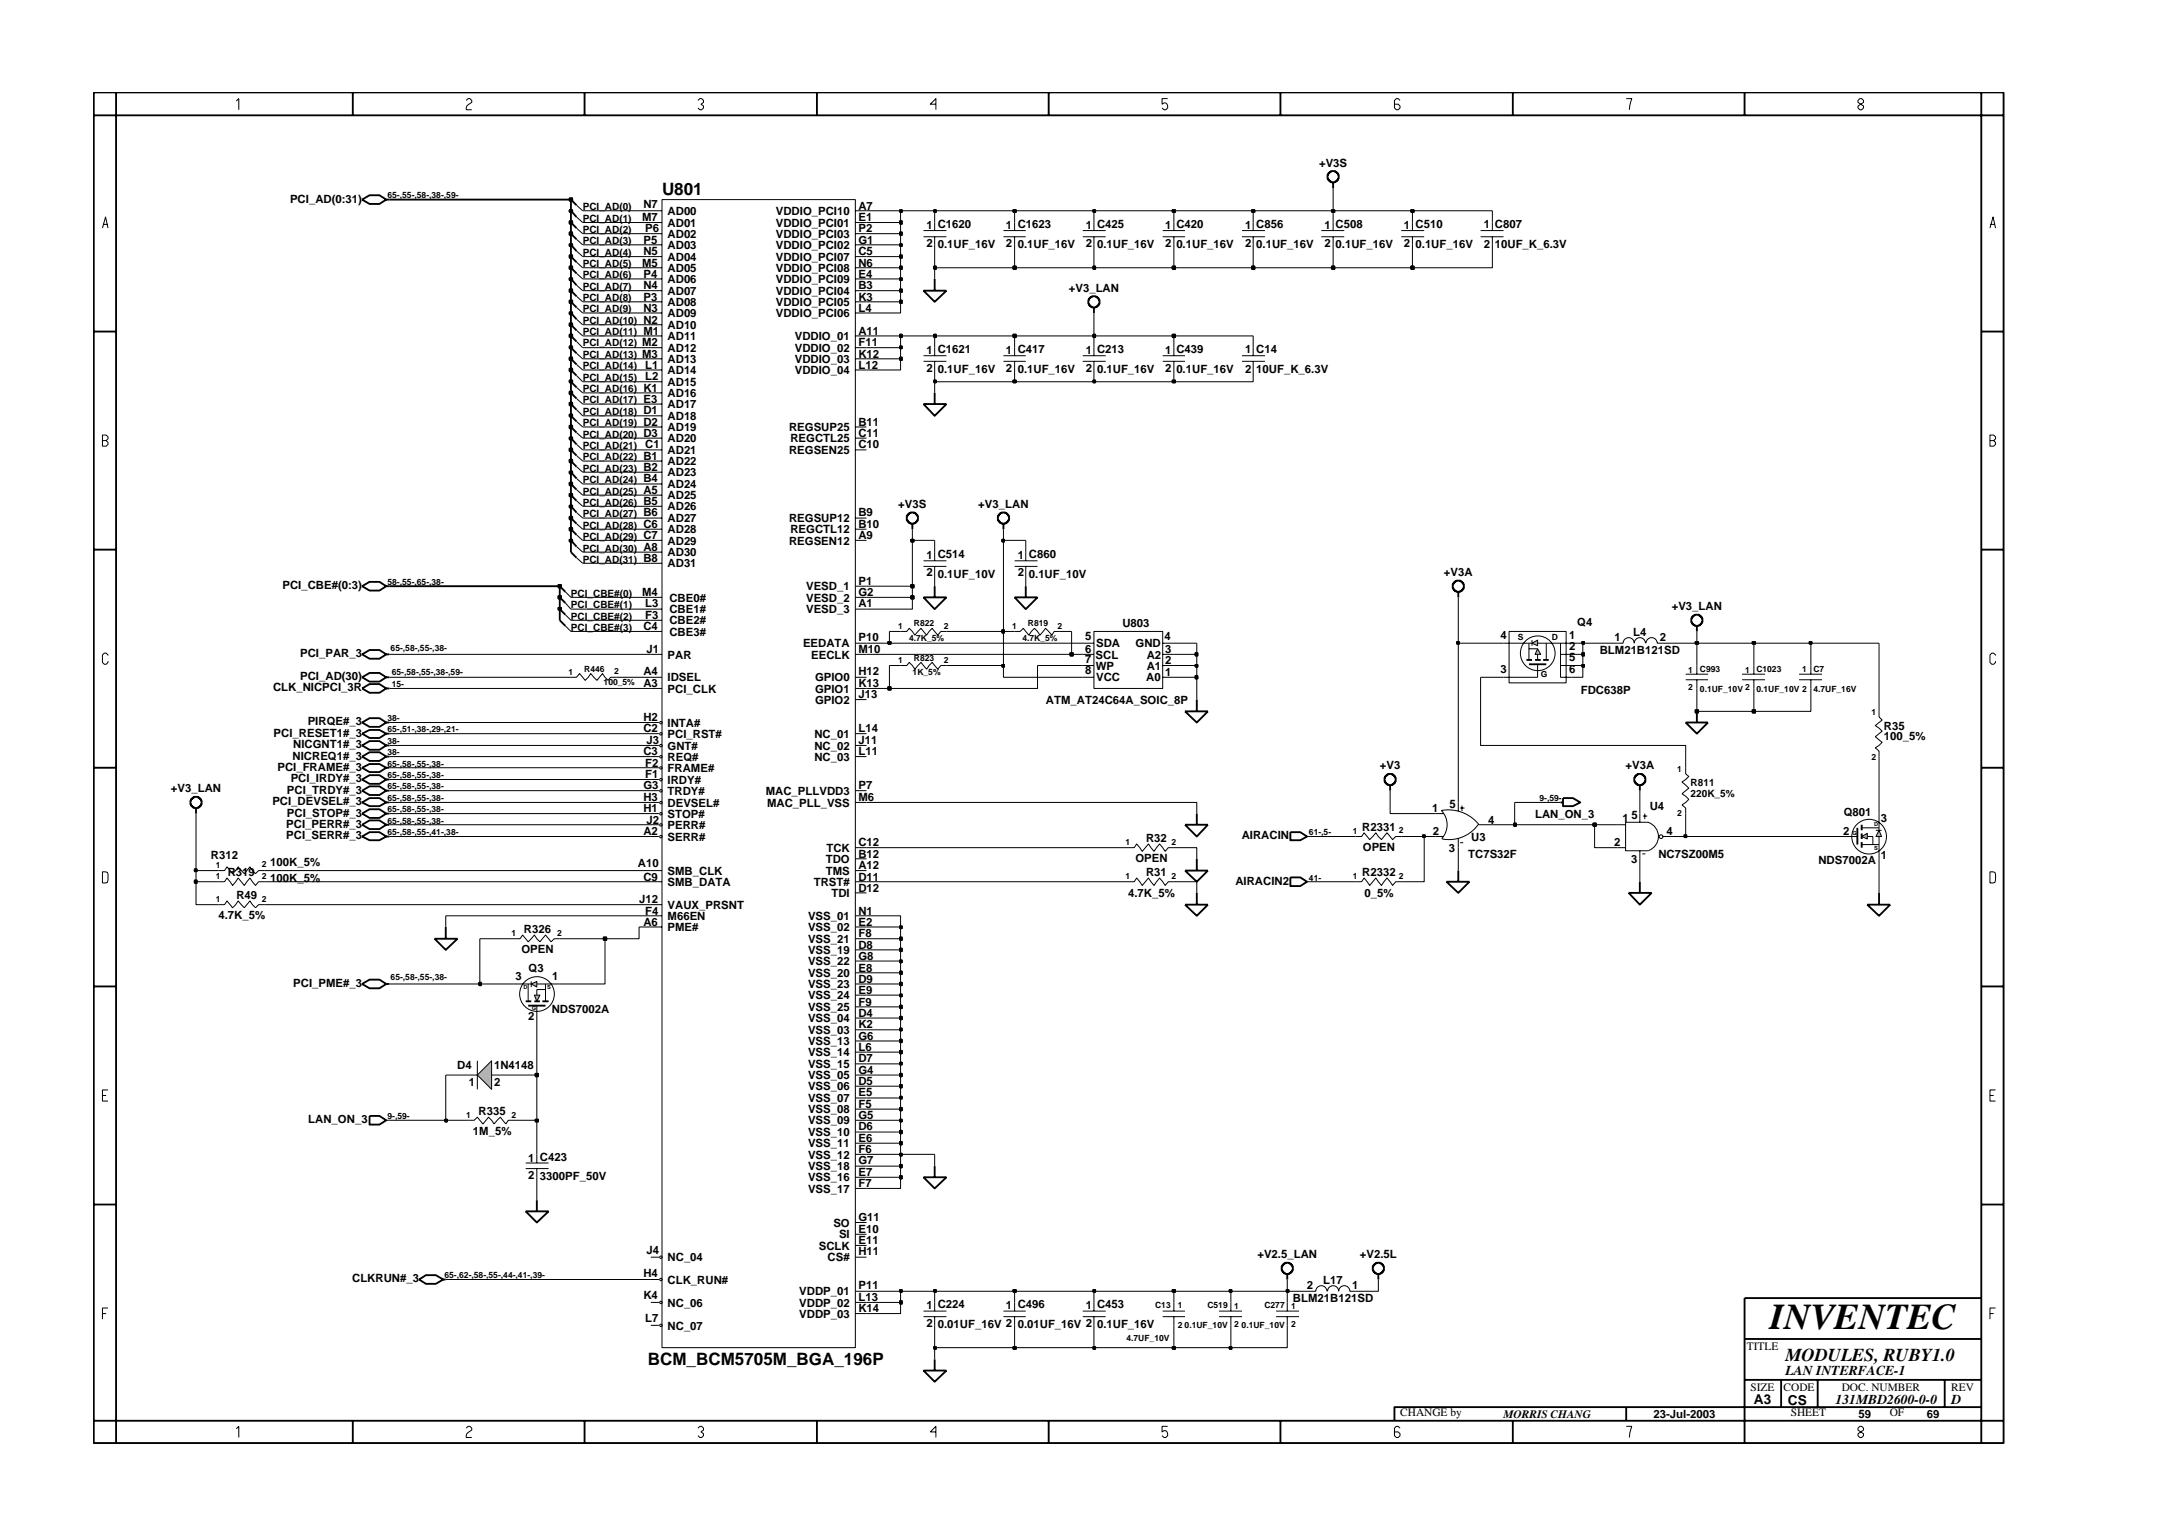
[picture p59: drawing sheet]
<svg xmlns="http://www.w3.org/2000/svg" width="297mm" height="210mm" viewBox="0 0 297 210" stroke-linecap="round" stroke-linejoin="round" font-family="sans-serif">
<defs><g id="words">
<text font-size="5" x="241.8" y="181.6">INVENTEC</text>
<text font-size="2.5" x="244" y="185.9">MODULES, RUBY1.0</text>
<g font-size="2.3">
<text x="90.5" y="26.7">U801</text>
<text x="88.5" y="186.5">BCM_BCM5705M_BGA_196P</text>
</g>
<g font-size="1.9">
<text x="239.6" y="191.9">A3</text>
<text x="244" y="187.9">LAN INTERFACE-1</text>
<text x="244.3" y="192">CS</text>
<text x="250.8" y="191.9">131MBD2600-0-0</text>
<text x="266.6" y="191.9">D</text>
</g>
<g font-size="1.6">
<text x="180.2" y="22.8">+V3S</text>
<text x="39.6" y="27.7">PCI_AD(0:31)</text>
<text x="87.9" y="28.5">N7</text>
<text x="91.2" y="29.4">AD00</text>
<text x="106" y="29.4">VDDIO_PCI10</text>
<text x="117.3" y="28.6">A7</text>
<text x="87.7" y="30.2">M7</text>
<text x="87.9" y="33.3">P5</text>
<text x="87.9" y="34.8">N5</text>
<text x="88.2" y="31.8">P6</text>
<text x="91.2" y="31">AD01</text>
<text x="91.2" y="32.5">AD02</text>
<text x="91.2" y="34">AD03</text>
<text x="91.2" y="35.6">AD04</text>
<text x="106" y="31">VDDIO_PCI01</text>
<text x="106" y="34">VDDIO_PCI02</text>
<text x="106" y="32.5">VDDIO_PCI03</text>
<text x="106" y="35.6">VDDIO_PCI07</text>
<text x="117.3" y="30.2">E1</text>
<text x="117.3" y="33.3">G1</text>
<text x="117.3" y="31.8">P2</text>
<text x="117.3" y="34.8">C5</text>
<text x="126.6" y="33.7">2</text>
<text x="126.6" y="31.3">1 C1620</text>
<text x="128.1" y="33.9">0.1UF_16V</text>
<text x="137.4" y="31.3">1 C1623</text>
<text x="137.4" y="33.7">2</text>
<text x="139.1" y="33.9">0.1UF_16V</text>
<text x="148.4" y="31.3">1 C425</text>
<text x="148.4" y="33.7">2</text>
<text x="149.9" y="33.9">0.1UF_16V</text>
<text x="159.2" y="31.3">1 C420</text>
<text x="159.2" y="33.7">2</text>
<text x="160.7" y="33.9">0.1UF_16V</text>
<text x="170.1" y="31.3">1 C856</text>
<text x="170.1" y="33.7">2</text>
<text x="171.6" y="33.9">0.1UF_16V</text>
<text x="181" y="31.3">1 C508</text>
<text x="181" y="33.7">2</text>
<text x="182.5" y="33.9">0.1UF_16V</text>
<text x="191.8" y="31.3">1 C510</text>
<text x="191.8" y="33.7">2</text>
<text x="193.4" y="33.9">0.1UF_16V</text>
<text x="202.7" y="31.2">1 C807</text>
<text x="202.7" y="33.9">2</text>
<text x="204.2" y="33.9">10UF_K_6.3V</text>
<text x="87.7" y="36.4">M5</text>
<text x="87.9" y="37.9">P4</text>
<text x="87.9" y="39.5">N4</text>
<text x="87.9" y="41.1">P3</text>
<text x="91.2" y="37.2">AD05</text>
<text x="91.2" y="38.7">AD06</text>
<text x="91.2" y="40.3">AD07</text>
<text x="91.2" y="41.8">AD08</text>
<text x="106" y="38.7">VDDIO_PCI09</text>
<text x="106" y="40.3">VDDIO_PCI04</text>
<text x="106" y="41.8">VDDIO_PCI05</text>
<text x="106" y="37.2">VDDIO_PCI08</text>
<text x="117.3" y="36.4">N6</text>
<text x="117.3" y="37.9">E4</text>
<text x="117.3" y="39.5">B3</text>
<text x="117.3" y="41.1">K3</text>
<text x="146" y="39.9">+V3_LAN</text>
<text x="87.7" y="47.3">M2</text>
<text x="87.9" y="44.2">N2</text>
<text x="87.9" y="45.7">M1</text>
<text x="87.9" y="42.6">N3</text>
<text x="91.2" y="45">AD10</text>
<text x="91.2" y="46.5">AD11</text>
<text x="91.2" y="43.3">AD09</text>
<text x="106" y="43.3">VDDIO_PCI06</text>
<text x="108.6" y="46.5">VDDIO_01</text>
<text x="117.3" y="47.3">F11</text>
<text x="117.3" y="42.6">L4</text>
<text x="117.3" y="45.7">A11</text>
<text x="87.7" y="48.9">M3</text>
<text x="87.9" y="53.5">K1</text>
<text x="88.2" y="50.4">L1</text>
<text x="88.2" y="51.9">L2</text>
<text x="91.2" y="48.1">AD12</text>
<text x="91.2" y="49.6">AD13</text>
<text x="91.2" y="51.1">AD14</text>
<text x="91.2" y="52.7">AD15</text>
<text x="108.6" y="48.1">VDDIO_02</text>
<text x="108.6" y="49.6">VDDIO_03</text>
<text x="108.6" y="51.1">VDDIO_04</text>
<text x="117.3" y="48.9">K12</text>
<text x="117.3" y="50.4">L12</text>
<text x="126.6" y="48.4">1 C1621</text>
<text x="126.6" y="50.8">2</text>
<text x="128.1" y="51">0.1UF_16V</text>
<text x="137.4" y="48.4">1 C417</text>
<text x="137.4" y="50.8">2</text>
<text x="139.1" y="51">0.1UF_16V</text>
<text x="148.4" y="48.4">1 C213</text>
<text x="148.4" y="50.8">2</text>
<text x="149.9" y="51">0.1UF_16V</text>
<text x="159.2" y="48.4">1 C439</text>
<text x="159.2" y="50.8">2</text>
<text x="160.7" y="51">0.1UF_16V</text>
<text x="170.1" y="48.3">1 C14</text>
<text x="170.1" y="51">2</text>
<text x="171.6" y="51">10UF_K_6.3V</text>
<text x="87.9" y="55">E3</text>
<text x="87.9" y="56.6">D1</text>
<text x="87.9" y="58.2">D2</text>
<text x="87.9" y="59.7">D3</text>
<text x="91.2" y="54.3">AD16</text>
<text x="91.2" y="55.8">AD17</text>
<text x="91.2" y="57.4">AD18</text>
<text x="91.2" y="58.9">AD19</text>
<text x="107.8" y="58.9">REGSUP25</text>
<text x="117.3" y="59.7">C11</text>
<text x="117.3" y="58.2">B11</text>
<text x="87.9" y="62.8">B1</text>
<text x="87.9" y="64.4">B2</text>
<text x="87.9" y="65.9">B4</text>
<text x="88.2" y="61.2">C1</text>
<text x="91.2" y="62.1">AD21</text>
<text x="91.2" y="63.6">AD22</text>
<text x="91.2" y="65.1">AD23</text>
<text x="91.2" y="60.4">AD20</text>
<text x="107.8" y="62.1">REGSEN25</text>
<text x="108" y="60.4">REGCTL25</text>
<text x="117.3" y="61.2">C10</text>
<text x="87.9" y="67.5">A5</text>
<text x="87.9" y="69">B5</text>
<text x="87.9" y="70.5">B6</text>
<text x="91.2" y="66.7">AD24</text>
<text x="91.2" y="68.2">AD25</text>
<text x="91.2" y="69.8">AD26</text>
<text x="91.2" y="71.4">AD27</text>
<text x="107.8" y="71.4">REGSUP12</text>
<text x="117.3" y="70.5">B9</text>
<text x="122.7" y="69.4">+V3S</text>
<text x="133.7" y="69.4">+V3_LAN</text>
<text x="87.9" y="72.2">C6</text>
<text x="87.9" y="73.7">C7</text>
<text x="87.9" y="75.3">A8</text>
<text x="87.9" y="76.8">B8</text>
<text x="91.2" y="77.5">AD31</text>
<text x="91.2" y="72.9">AD28</text>
<text x="91.2" y="74.4">AD29</text>
<text x="91.2" y="76">AD30</text>
<text x="107.8" y="74.4">REGSEN12</text>
<text x="108" y="72.9">REGCTL12</text>
<text x="117.3" y="72.2">B10</text>
<text x="117.3" y="73.7">A9</text>
<text x="126.6" y="76.4">1 C514</text>
<text x="139.1" y="76.4">1 C860</text>
<text x="38.6" y="80.5">PCI_CBE#(0:3)</text>
<text x="87.7" y="81.5">M4</text>
<text x="88.2" y="83">L3</text>
<text x="91.5" y="82.2">CBE0#</text>
<text x="91.5" y="83.8">CBE1#</text>
<text x="110.1" y="80.7">VESD_1</text>
<text x="110.1" y="82.2">VESD_2</text>
<text x="110.1" y="83.8">VESD_3</text>
<text x="117.3" y="79.9">P1</text>
<text x="117.3" y="81.5">G2</text>
<text x="117.3" y="83">A1</text>
<text x="126.6" y="78.8">2</text>
<text x="128.1" y="78.9">0.1UF_10V</text>
<text x="139.1" y="78.8">2</text>
<text x="140.6" y="78.9">0.1UF_10V</text>
<text x="197.3" y="78.7">+V3A</text>
<text x="228.4" y="83.4">+V3_LAN</text>
<text x="41" y="89.8">PCI_PAR_3</text>
<text x="87.9" y="86.1">C4</text>
<text x="88.2" y="84.6">F3</text>
<text x="88.3" y="89.3">J1</text>
<text x="91.2" y="90">PAR</text>
<text x="91.5" y="85.3">CBE2#</text>
<text x="91.5" y="86.9">CBE3#</text>
<text x="109.7" y="88.5">EEDATA</text>
<text x="110.8" y="90">EECLK</text>
<text x="117.3" y="89.3">M10</text>
<text x="117.3" y="87.6">P10</text>
<text x="148.3" y="89.2">6</text>
<text x="148.3" y="87.5">5</text>
<text x="149.7" y="90">SCL</text>
<text x="149.8" y="88.5">SDA</text>
<text x="153.4" y="85.7">U803</text>
<text x="155.2" y="88.5">GND</text>
<text x="156.7" y="90">A2</text>
<text x="159.1" y="87.4">4</text>
<text x="159.2" y="89.2">3</text>
<text x="205" y="87.3">4</text>
<text x="214.4" y="87.3">1</text>
<text x="214.4" y="88.8">2</text>
<text x="215.5" y="85.5">Q4</text>
<text x="218.6" y="89.4">BLM21B121SD</text>
<text x="220.6" y="87.6">1</text>
<text x="223.1" y="86.9">L4</text>
<text x="226.8" y="87.6">2</text>
<text x="37.3" y="94.5">CLK_NICPCI_3R</text>
<text x="41" y="92.9">PCI_AD(30)</text>
<text x="87.9" y="93.9">A3</text>
<text x="87.9" y="92.3">A4</text>
<text x="91.2" y="94.7">PCI_CLK</text>
<text x="91.2" y="93.1">IDSEL</text>
<text x="111.4" y="93.1">GPIO0</text>
<text x="111.4" y="94.7">GPIO1</text>
<text x="117.3" y="92.3">H12</text>
<text x="117.3" y="93.9">K13</text>
<text x="117.3" y="95.4">J13</text>
<text x="148.3" y="90.6">7</text>
<text x="148.3" y="92.1">8</text>
<text x="149.7" y="91.5">WP</text>
<text x="149.8" y="93.1">VCC</text>
<text x="156.6" y="93.1">A0</text>
<text x="156.7" y="91.5">A1</text>
<text x="159.2" y="92.4">1</text>
<text x="159.2" y="90.8">2</text>
<text x="205" y="91.9">3</text>
<text x="214.4" y="90.4">5</text>
<text x="214.4" y="91.9">6</text>
<text x="216" y="94.8">FDC638P</text>
<text x="37.4" y="100.7">PCI_RESET1#_3</text>
<text x="42" y="99.1">PIRQE#_3</text>
<text x="87.9" y="100.1">C2</text>
<text x="87.9" y="98.6">H2</text>
<text x="88.3" y="101.7">J3</text>
<text x="91.2" y="100.8">PCI_RST#</text>
<text x="91.2" y="99.3">INTA#</text>
<text x="111.3" y="100.8">NC_01</text>
<text x="111.4" y="96.2">GPIO2</text>
<text x="117.3" y="101.7">J11</text>
<text x="117.3" y="100.1">L14</text>
<text x="142.9" y="96.2">ATM_AT24C64A_SOIC_8P</text>
<text x="257.4" y="101.2">100_5%</text>
<text x="257.4" y="99.8">R35</text>
<text x="37.9" y="105.3">PCI_FRAME#_3</text>
<text x="39.7" y="106.9">PCI_IRDY#_3</text>
<text x="40" y="103.8">NICREQ1#_3</text>
<text x="40.1" y="102.3">NICGNT1#_3</text>
<text x="87.9" y="107.9">G3</text>
<text x="87.9" y="103.2">C3</text>
<text x="88.2" y="106.4">F1</text>
<text x="88.2" y="104.7">F2</text>
<text x="91.2" y="102.4">GNT#</text>
<text x="91.2" y="104">REQ#</text>
<text x="91.2" y="107.1">IRDY#</text>
<text x="91.2" y="105.5">FRAME#</text>
<text x="111.3" y="102.4">NC_02</text>
<text x="111.3" y="104">NC_03</text>
<text x="117.3" y="103.2">L11</text>
<text x="117.3" y="107.9">P7</text>
<text x="188.5" y="105.1">+V3</text>
<text x="222.1" y="105.1">+V3A</text>
<text x="23.4" y="108.3">+V3_LAN</text>
<text x="37.2" y="110">PCI_DEVSEL#_3</text>
<text x="39.1" y="113.1">PCI_PERR#_3</text>
<text x="39.2" y="111.6">PCI_STOP#_3</text>
<text x="39.2" y="108.5">PCI_TRDY#_3</text>
<text x="87.9" y="111">H1</text>
<text x="87.9" y="109.4">H3</text>
<text x="88.3" y="112.5">J2</text>
<text x="91.2" y="113.3">PERR#</text>
<text x="91.2" y="111.8">STOP#</text>
<text x="91.2" y="108.6">TRDY#</text>
<text x="91.2" y="110.2">DEVSEL#</text>
<text x="104.6" y="108.6">MAC_PLLVDD3</text>
<text x="104.8" y="110.2">MAC_PLL_VSS</text>
<text x="117.3" y="109.4">M6</text>
<text x="186.1" y="113.6">R2331</text>
<text x="195.7" y="111">1</text>
<text x="198" y="110.4">5</text>
<text x="203.3" y="112.5">4</text>
<text x="209.7" y="111.8">LAN_ON_3</text>
<text x="221.7" y="112.4">1</text>
<text x="222.9" y="111.9">5</text>
<text x="225.4" y="110.8">U4</text>
<text x="251.9" y="111.5">Q801</text>
<text x="257" y="112.3">3</text>
<text x="28.8" y="117.4">R312</text>
<text x="31.1" y="119.7">R319</text>
<text x="36.9" y="118.4">100K_5%</text>
<text x="39.1" y="114.6">PCI_SERR#_3</text>
<text x="87.1" y="118.5">A10</text>
<text x="87.9" y="114.1">A2</text>
<text x="91.2" y="119.5">SMB_CLK</text>
<text x="91.2" y="114.9">SERR#</text>
<text x="112.8" y="117.9">TDO</text>
<text x="112.8" y="119.5">TMS</text>
<text x="112.9" y="116.4">TCK</text>
<text x="117.3" y="115.7">C12</text>
<text x="117.3" y="117.2">B12</text>
<text x="117.3" y="118.7">A12</text>
<text x="155.1" y="117.8">OPEN</text>
<text x="156.6" y="115.1">R32</text>
<text x="156.6" y="119.7">R31</text>
<text x="169.7" y="114.6">AIRACIN</text>
<text x="186.1" y="119.7">R2332</text>
<text x="186.2" y="116.3">OPEN</text>
<text x="195.8" y="114.1">2</text>
<text x="198" y="116.4">3</text>
<text x="200.6" y="117.2">TC7S32F</text>
<text x="201" y="115">U3</text>
<text x="220.6" y="115.7">2</text>
<text x="222.9" y="118">3</text>
<text x="226.6" y="117.2">NC7SZ00M5</text>
<text x="227.7" y="114.1">4</text>
<text x="248.5" y="118">NDS7002A</text>
<text x="251.8" y="114.1">2</text>
<text x="257" y="117.4">1</text>
<text x="29.9" y="125.6">4.7K_5%</text>
<text x="32.3" y="122.9">R49</text>
<text x="36.9" y="120.5">100K_5%</text>
<text x="87.3" y="123.4">J12</text>
<text x="87.9" y="120.3">C9</text>
<text x="88.2" y="125">F4</text>
<text x="91.2" y="121.1">SMB_DATA</text>
<text x="91.2" y="125.7">M66EN</text>
<text x="91.2" y="124.2">VAUX_PRSNT</text>
<text x="110.4" y="125.7">VSS_01</text>
<text x="111.2" y="121.1">TRST#</text>
<text x="113.6" y="122.6">TDI</text>
<text x="117.3" y="125">N1</text>
<text x="117.3" y="121.9">D12</text>
<text x="117.3" y="120.3">D11</text>
<text x="154.1" y="122.5">4.7K_5%</text>
<text x="168.8" y="120.9">AIRACIN2</text>
<text x="186.4" y="122.5">0_5%</text>
<text x="71.2" y="130.2">OPEN</text>
<text x="71.6" y="127.5">R326</text>
<text x="87.9" y="126.5">A6</text>
<text x="91.2" y="127.2">PME#</text>
<text x="110.4" y="130.4">VSS_19</text>
<text x="110.4" y="128.9">VSS_21</text>
<text x="110.4" y="131.9">VSS_22</text>
<text x="110.4" y="127.2">VSS_02</text>
<text x="117.3" y="129.6">D8</text>
<text x="117.3" y="128">F8</text>
<text x="117.3" y="131.2">G8</text>
<text x="117.3" y="126.5">E2</text>
<text x="40.1" y="134.9">PCI_PME#_3</text>
<text x="70.5" y="133.9">3</text>
<text x="72.2" y="132.8">Q3</text>
<text x="75.4" y="133.9">1</text>
<text x="110.4" y="133.5">VSS_20</text>
<text x="110.4" y="135">VSS_23</text>
<text x="110.4" y="136.6">VSS_24</text>
<text x="117.3" y="132.8">E8</text>
<text x="117.3" y="134.3">D9</text>
<text x="117.3" y="135.8">E9</text>
<text x="117.3" y="137.4">F9</text>
<text x="72.1" y="139.3">2</text>
<text x="75.4" y="138.4">NDS7002A</text>
<text x="110.4" y="139.7">VSS_04</text>
<text x="110.4" y="142.8">VSS_13</text>
<text x="110.4" y="141.3">VSS_03</text>
<text x="110.4" y="138.2">VSS_25</text>
<text x="117.3" y="143.6">L6</text>
<text x="117.3" y="140.5">K2</text>
<text x="117.3" y="139">D4</text>
<text x="117.3" y="142.1">G6</text>
<text x="62.5" y="146.1">D4</text>
<text x="64" y="148.4">1</text>
<text x="67.5" y="146.1">1N4148</text>
<text x="67.5" y="148.4">2</text>
<text x="110.4" y="144.3">VSS_14</text>
<text x="110.4" y="146">VSS_15</text>
<text x="110.4" y="147.5">VSS_05</text>
<text x="110.4" y="149">VSS_06</text>
<text x="117.3" y="145.1">D7</text>
<text x="117.3" y="146.7">G4</text>
<text x="117.3" y="148.3">D5</text>
<text x="117.3" y="149.8">E5</text>
<text x="42.1" y="153.5">LAN_ON_3</text>
<text x="64.6" y="155.1">1M_5%</text>
<text x="65.4" y="152.4">R335</text>
<text x="110.4" y="150.6">VSS_07</text>
<text x="110.4" y="152.1">VSS_08</text>
<text x="110.4" y="153.7">VSS_09</text>
<text x="110.4" y="155.3">VSS_10</text>
<text x="117.3" y="151.4">F5</text>
<text x="117.3" y="152.9">G5</text>
<text x="117.3" y="154.4">D6</text>
<text x="72.2" y="158.8">1 C423</text>
<text x="72.2" y="161.1">2</text>
<text x="73.8" y="161.3">3300PF_50V</text>
<text x="110.4" y="161.5">VSS_16</text>
<text x="110.4" y="159.9">VSS_18</text>
<text x="110.4" y="156.8">VSS_11</text>
<text x="110.4" y="158.3">VSS_12</text>
<text x="117.3" y="160.7">E7</text>
<text x="117.3" y="159.1">G7</text>
<text x="117.3" y="156.1">E6</text>
<text x="117.3" y="157.6">F6</text>
<text x="110.4" y="163">VSS_17</text>
<text x="113.9" y="167.6">SO</text>
<text x="117.3" y="162.2">F7</text>
<text x="117.3" y="166.9">G11</text>
<text x="88.3" y="171.4">J4</text>
<text x="91.2" y="172.4">NC_04</text>
<text x="111.9" y="170.8">SCLK</text>
<text x="113.1" y="172.4">CS#</text>
<text x="114.6" y="169.2">SI</text>
<text x="117.3" y="168.5">E10</text>
<text x="117.3" y="170">E11</text>
<text x="117.3" y="171.5">H11</text>
<text x="171.8" y="172">+V2.5_LAN</text>
<text x="185.8" y="172">+V2.5L</text>
<text x="48.1" y="175.3">CLKRUN#_3</text>
<text x="87.9" y="177.6">K4</text>
<text x="87.9" y="174.5">H4</text>
<text x="91.2" y="178.6">NC_06</text>
<text x="91.2" y="175.4">CLK_RUN#</text>
<text x="109.2" y="177">VDDP_01</text>
<text x="109.2" y="178.6">VDDP_02</text>
<text x="117.3" y="176.2">P11</text>
<text x="117.3" y="177.8">L13</text>
<text x="117.3" y="179.3">K14</text>
<text x="126.6" y="178.9">1 C224</text>
<text x="137.4" y="178.9">1 C496</text>
<text x="148.4" y="178.9">1 C453</text>
<text x="176.7" y="178">BLM21B121SD</text>
<text x="178.6" y="176.2">2</text>
<text x="180.8" y="175.4">L17</text>
<text x="184.8" y="176.2">1</text>
<text x="88.2" y="180.7">L7</text>
<text x="91.2" y="181.7">NC_07</text>
<text x="109.2" y="180.1">VDDP_03</text>
<text x="126.6" y="181.3">2</text>
<text x="128.1" y="181.5">0.01UF_16V 2</text>
<text x="139.1" y="181.5">0.01UF_16V 2</text>
<text x="149.9" y="181.5">0.1UF_16V</text>
<text x="238.7" y="184.4">TITLE</text>
<text x="239.2" y="190">SIZE</text>
<text x="243.7" y="190">CODE</text>
<text x="251.6" y="190">DOC. NUMBER</text>
<text x="266.6" y="190">REV</text>
<text x="191.3" y="193.5">CHANGE by</text>
<text x="205.4" y="193.7">MORRIS CHANG</text>
<text x="225.9" y="193.7">23-Jul-2003</text>
<text x="244.7" y="193.5">SHEET</text>
<text x="253.9" y="193.7">59</text>
<text x="258.2" y="193.5">OF</text>
<text x="263.3" y="193.7">69</text>
</g>
<g font-size="1.4">
<text x="79.6" y="28.7">PCI_AD(0)</text>
<text x="79.6" y="33.4">PCI_AD(3)</text>
<text x="79.6" y="35">PCI_AD(4)</text>
<text x="79.6" y="31.8">PCI_AD(2)</text>
<text x="79.6" y="30.3">PCI_AD(1)</text>
<text x="79.6" y="36.5">PCI_AD(5)</text>
<text x="79.6" y="38">PCI_AD(6)</text>
<text x="79.6" y="39.6">PCI_AD(7)</text>
<text x="79.6" y="41.2">PCI_AD(8)</text>
<text x="79.6" y="42.7">PCI_AD(9)</text>
<text x="79.6" y="44.3">PCI_AD(10)</text>
<text x="79.6" y="45.8">PCI_AD(11)</text>
<text x="79.6" y="47.3">PCI_AD(12)</text>
<text x="79.6" y="52">PCI_AD(15)</text>
<text x="79.6" y="53.6">PCI_AD(16)</text>
<text x="79.6" y="49">PCI_AD(13)</text>
<text x="79.6" y="50.5">PCI_AD(14)</text>
<text x="79.6" y="55.1">PCI_AD(17)</text>
<text x="79.6" y="56.7">PCI_AD(18)</text>
<text x="79.6" y="58.3">PCI_AD(19)</text>
<text x="79.6" y="59.8">PCI_AD(20)</text>
<text x="79.6" y="62.9">PCI_AD(22)</text>
<text x="79.6" y="64.4">PCI_AD(23)</text>
<text x="79.6" y="61.4">PCI_AD(21)</text>
<text x="79.6" y="66.1">PCI_AD(24)</text>
<text x="79.6" y="67.6">PCI_AD(25)</text>
<text x="79.6" y="69.1">PCI_AD(26)</text>
<text x="79.6" y="70.7">PCI_AD(27)</text>
<text x="79.6" y="75.4">PCI_AD(30)</text>
<text x="79.6" y="76.9">PCI_AD(31)</text>
<text x="79.6" y="72.2">PCI_AD(28)</text>
<text x="79.6" y="73.8">PCI_AD(29)</text>
<text x="78" y="81.5">PCI_CBE#(0)</text>
<text x="78" y="83.1">PCI_CBE#(1)</text>
<text x="78" y="84.7">PCI_CBE#(2)</text>
<text x="78" y="86.2">PCI_CBE#(3)</text>
<text x="231" y="107.5">R811</text>
<text x="231" y="109">220K_5%</text>
</g>
<g font-size="1.2">
<text x="52.9" y="27.1">65-,55-,58-,38-,59-</text>
<text x="52.9" y="79.9">58-,55-,65-,38-</text>
<text x="53.4" y="89">65-,58-,55-,38-</text>
<text x="122.7" y="86">1</text>
<text x="124.2" y="87.6">4.7K_5%</text>
<text x="124.9" y="85.6">R822</text>
<text x="129" y="86">2</text>
<text x="138.3" y="86">1</text>
<text x="139.7" y="87.6">4.7K_5%</text>
<text x="140.5" y="85.6">R819</text>
<text x="144.5" y="86">2</text>
<text x="207.4" y="87.5">S</text>
<text x="212" y="87.5">D</text>
<text x="53.5" y="92.3">65-,58-,55-,38-,59-</text>
<text x="53.5" y="93.9">15-</text>
<text x="77.7" y="92.2">1</text>
<text x="79.8" y="91.8">R446</text>
<text x="82.5" y="93.7">100_5%</text>
<text x="83.9" y="92.1">2</text>
<text x="122.7" y="90.6">1</text>
<text x="124.7" y="92.3">1K_5%</text>
<text x="124.9" y="90.3">R823</text>
<text x="129" y="90.6">2</text>
<text x="210.5" y="92.6">G</text>
<text x="230.7" y="92">1</text>
<text x="230.7" y="94.2">2</text>
<text x="232.3" y="94.5">0.1UF_10V 2</text>
<text x="232.3" y="91.8">C993</text>
<text x="238.4" y="92">1</text>
<text x="240" y="91.8">C1023</text>
<text x="240" y="94.5">0.1UF_10V 2</text>
<text x="246.2" y="91.8">1</text>
<text x="247.8" y="91.8">C7</text>
<text x="247.8" y="94.5">4.7UF_16V</text>
<text x="52.9" y="100.1">65-,51-,38-,29-,21-</text>
<text x="52.9" y="98.6">38-</text>
<text x="52.9" y="101.7">38-</text>
<text x="255.7" y="97.7">1</text>
<text x="52.9" y="107.9">65-,58-,55-,38-</text>
<text x="52.9" y="103.2">38-</text>
<text x="52.9" y="106.4">65-,58-,55-,38-</text>
<text x="52.9" y="104.7">65-,58-,55-,38-</text>
<text x="229.1" y="105.5">1</text>
<text x="255.7" y="103.8">2</text>
<text x="52.9" y="112.5">65-,58-,55-,38-</text>
<text x="52.9" y="111">65-,58-,55-,38-</text>
<text x="52.9" y="109.4">65-,58-,55-,38-</text>
<text x="184.9" y="114">1</text>
<text x="191.1" y="113.9">2</text>
<text x="210.3" y="109.4">9-,59-</text>
<text x="229.1" y="111.5">2</text>
<text x="29.5" y="118.6">1</text>
<text x="35.8" y="118.5">2</text>
<text x="52.9" y="114.1">65-,58-,55-,41-,38-</text>
<text x="153.8" y="115.5">1</text>
<text x="160" y="115.4">2</text>
<text x="178.8" y="114.1">61-,5-</text>
<text x="29.5" y="123.3">1</text>
<text x="29.5" y="120.2">1</text>
<text x="35.8" y="123.2">2</text>
<text x="35.8" y="120.1">2</text>
<text x="153.8" y="120.2">1</text>
<text x="160" y="120.1">2</text>
<text x="178.8" y="120.3">41-</text>
<text x="184.9" y="120.2">1</text>
<text x="191.1" y="120.1">2</text>
<text x="69.9" y="127.9">1</text>
<text x="76.1" y="127.9">2</text>
<text x="53.4" y="133.9">65-,58-,55-,38-</text>
<text x="52.9" y="152.9">9-,59-</text>
<text x="63.7" y="152.8">1</text>
<text x="69.9" y="152.8">2</text>
<text x="60.7" y="174.7">65-,62-,58-,55-,44-,41-,39-</text>
<text x="157.8" y="178.7">C13</text>
<text x="160.9" y="178.7">1</text>
<text x="165" y="178.7">C519</text>
<text x="168.6" y="178.9">1</text>
<text x="172.8" y="178.7">C277</text>
<text x="176.4" y="178.9">1</text>
<text x="153.9" y="183.2">4.7UF_10V</text>
<text x="160.9" y="181.5">2</text>
<text x="161.9" y="181.5">0.1UF_10V</text>
<text x="168.6" y="181.3">2</text>
<text x="169.6" y="181.5">0.1UF_10V</text>
<text x="176.4" y="181.3">2</text>
</g>
<g font-size=".8">
<text x="256.1" y="112.9">D</text>
<text x="253.1" y="114.1">G</text>
<text x="256.1" y="116.1">S</text>
<text x="71.5" y="135.2">D</text>
<text x="72.7" y="138">G</text>
<text x="74.8" y="135.2">S</text>
</g>
</g></defs>
<path d="M78 44.4l.8 .7M208.9 90.8h2.4M49.5 108l1-.5h1.3l1 .5-1 .6h-1.3zM52.8 108h.4M223.5 106l.1-.1a.72 .72 0 0 1 1 0l.2 .4v.5l-.5 .5h-.5l-.4-.4-.1-.6h.1zM224.1 107.3v.7M59.4 128.3h3.1l-1.6 1.5zM60.9 126.7v1.6M175.5 172.6h.6l.5 .3v.7l-.3 .4-.7 .1-.4-.3-.1-.7zM175.9 174.1v.8" fill="none" stroke="#000" stroke-width=".25"/>
<path d="M78.8 45.1l.8 .8M123 86.3h.9l.3-.4 .8 .9 .8-.9 .8 .9 .8-.9 .7 .9 .5-.5h.7M210.1 90.8v1.8M71.8 158.9h3.2M71.8 159.7h3.2M73.3 157.7v1.2M73.3 159.7v1.2" fill="none" stroke="#000" stroke-width=".14"/>
<path d="M209.3 87.9l.8-.4v.7z" fill-rule="evenodd" fill="#b3b3b3" stroke="#000" stroke-width=".14"/>
<path d="M209.3 87.5v.7" fill="none" stroke="#000" stroke-width=".14"/>
<path d="M210.1 88.7l.4 .7h-.8z" fill-rule="evenodd" fill="#b3b3b3" stroke="#000" stroke-width=".14"/>
<g fill="none" stroke="#000" stroke-width=".25">
<path d="M78 30.4l.8 .8M78 56.8l.8 .8M78 72.3l.8 .8M124.1 70.3l.1-.1a.72 .72 0 0 1 1 0l.2 .3v.5l-.5 .6h-.5l-.4-.4-.1-.7h.1zM124.7 71.6v.7M49.5 89.4l1-.6h1.3l1 .6-1 .6h-1.3zM52.8 89.4h.4M76.5 81.6l.7 .8M161.9 97.2h3.1l-1.5 1.5zM163.5 95.6v1.6M208.6 90.2h.7M209.7 90.2h.8"/>
<path d="M210.8 90.2h.8M49.5 104.9l1-.5h1.3l1 .5-1 .6h-1.3zM49.5 103.4l1-.6h1.3l1 .6-1 .6h-1.3zM52.8 104.9h.4M52.8 103.4h.4M253.8 113.1v2.3M187.8 172.7h.1a.72 .72 0 0 1 .9 0l.3 .4v.5l-.5 .5h-.5l-.5-.3v-.7zM188.3 174.1v.8"/>
</g>
<g fill="none" stroke="#000" stroke-width=".14">
<path d="M78.8 31.2l.8 .7M126.2 31.5h3.1M126.2 32.4h3.1M127.7 30.4v1.1M127.7 32.4v1.1M180.5 31.5h3.2M180.5 32.4h3.2M182.1 30.4v1.1M182.1 32.4v1.1M78.8 57.6l.8 .7M137.1 48.6h3.1M137.1 49.4h3.1"/>
<path d="M138.6 47.5v1.1M138.6 49.4v1.2M78.8 73.1l.8 .7M126.2 76.6h3.1M126.2 77.4h3.1M127.7 75.5v1.1M127.7 77.4v1.2M77.2 82.4l.8 .8M138.6 86.3h.8l.4-.4 .8 .9 .7-.9 .8 .9 .8-.9 .8 .9 .3-.5h.8M205.4 87.9h3.9M205.4 92.6h4.7M206.2 86.3h7.8v7h-7.8z"/>
<path d="M208.9 87.9v2.3M208.9 88.7h1.2M210.1 87.9h4.6M210.1 89.4v.8M211.3 87.9v2.3M213.2 87.9v4.7h1.5M213.2 90.9h1.5M213.2 89.4h1.5M230.3 104.9v.9l.4 .3-.9 .8 .9 .8-.9 .8 .9 .7-.9 .8 .5 .4v.8M252.1 114.3h1.7M179 176.5h.8a.76 .76 0 0 1 .7-.8 .76 .76 0 0 1 .8 .8M181.4 176.5a.76 .76 0 0 1 .7-.8 .76 .76 0 0 1 .8 .8 .76 .76 0 0 1 .8-.8 .76 .76 0 0 1 .7 .8h.8"/>
<circle cx="210.1" cy="89.3" r="2.37"/>
</g>
<path d="M256.7 113.5l.4 .8h-.8z" fill-rule="evenodd" fill="#b3b3b3" stroke="#000" stroke-width=".14"/>
<path d="M256.3 113.5h.8" fill="none" stroke="#000" stroke-width=".14"/>
<path d="M254.4 114.3l.7-.4v.8z" fill-rule="evenodd" fill="#b3b3b3" stroke="#000" stroke-width=".14"/>
<g fill="none" stroke="#000" stroke-width=".25">
<path d="M78 28.8l.8 .8M78 33.5l.8 .8M78 35.1l.8 .7M181.5 23.7l.2-.1a.72 .72 0 0 1 1 0l.2 .3v.5l-.5 .5h-.5l-.4-.3v-.2h-.1zM182.1 24.9v.9M78 50.6l.8 .7M78 53.7l.8 .8M78 55.2l.8 .8M78 42.8l.8 .8M78 41.2l.8 .8M78 49l.8 .8M78 58.3l.8 .8"/>
<path d="M78 47.5l.8 .8M78 67.7l.8 .7M78 70.8l.8 .8M78 66.1l.8 .8M78 73.8l.8 .9M198.7 79.5h.1a.72 .72 0 0 1 1 0l.2 .4v.5l-.5 .5h-.5l-.4-.4-.1-.6zM49.5 94.1l1-.6h1.3l1 .6-1 .6h-1.3zM49.5 98.7l1-.6h1.3l1 .6-1 .6h-1.3zM52.8 94.1h.4M52.8 98.7h.4M76.5 84.8l.7 .7M76.5 83.2l.7 .8"/>
<path d="M126.2 81.6h3.1l-1.6 1.6zM127.7 80.1v1.5M138.6 81.6h3.2l-1.6 1.6zM140.2 80.1v1.5M199.2 80.9v.7M230.3 98.7h3.1l-1.6 1.6zM231.2 84.3l.2-.1a.72 .72 0 0 1 1 0l.2 .3v.5l-.5 .5h-.5l-.4-.3v-.2h-.1zM231.8 85.5v.8M231.8 97.2v1.5M49.5 114.3l1-.6h1.3l1 .6-1 .5h-1.3zM49.5 101.9l1-.6h1.3l1 .6-1 .6h-1.3zM49.5 112.7l1-.6h1.3l1 .6-1 .6h-1.3z"/>
<path d="M52.8 114.3h.4M52.8 101.9h.4M52.8 112.7h.4M161.9 119h3.1l-1.5 1.5zM163.5 117.4v1.6M199.2 119v1.5M254.4 112.7v.8M254.4 113.9v.8M254.4 115.1v.7M49.5 134.5l1-.6h1.3l1 .6-1 .6h-1.3zM52.8 134.5h.4M72.2 137.4h2.3"/>
<path d="M197.6 120.5h3.2l-1.6 1.5zM255.1 123.6h3.2l-1.6 1.6zM256.7 122v1.6M127.7 159.4v1.5M126.2 160.9h3.1l-1.6 1.5z"/>
</g>
<g fill="none" stroke="#000" stroke-width=".14">
<path d="M78.8 29.6l.8 .8M78.8 34.3l.8 .8M78.8 35.8l.8 .8M88.9 28.8h1.6M88.9 30.4h1.6M88.9 31.9h1.6M88.9 33.5h1.6M88.9 35.1h1.6M88.9 36.6h1.6M88.9 38.1h1.6M88.9 39.7h1.6M90.5 27.3h26.4v156.9h-26.4z"/>
<path d="M116.9 28.8h1.5M116.9 30.4h1.5M116.9 31.9h1.5M116.9 33.5h1.5M116.9 35.1h1.5M116.9 36.6h1.5M116.9 38.1h1.5M116.9 39.7h1.5M137.1 31.5h3.1M137.1 32.4h3.1M138.6 30.4v1.1M138.6 32.4v1.1"/>
<path d="M158.9 31.5h3M158.9 32.4h3M160.4 30.4v1.1M160.4 32.4v1.1M169.7 31.5h3.1M169.7 32.4h3.1M171.2 30.4v1.1M171.2 32.4v1.1M191.5 31.5h3.1M191.5 32.4h3.1M193 30.4v1.1M193 32.4v1.1"/>
<path d="M202.3 31.5h3.1M202.3 32.4h3.1M203.9 30.4v1.1M203.9 32.4v1.1M78.8 51.3l.8 .9M78.8 54.5l.8 .7M78.8 56l.8 .8M78.8 43.6l.8 .8M78.8 42l.8 .8M78.8 49.8l.8 .8M78.8 59.1l.8 .8M78.8 48.3l.8 .7"/>
<path d="M88.9 41.2h1.6M88.9 42.8h1.6M88.9 44.4h1.6M88.9 45.9h1.6M88.9 47.5h1.6M88.9 49h1.6M88.9 50.6h1.6M88.9 52.2h1.6M88.9 53.7h1.6M88.9 55.2h1.6M88.9 56.8h1.6M88.9 58.3h1.6"/>
<path d="M88.9 59.9h1.6M116.9 41.2h1.5M116.9 42.8h1.5M116.9 45.9h1.5M116.9 47.5h1.5M116.9 49h1.5M116.9 50.6h1.5M116.9 58.3h1.5M116.9 59.9h1.5M126.2 48.6h3.1M126.2 49.4h3.1M127.7 47.5v1.1"/>
<path d="M127.7 49.4v1.2M158.9 48.6h3M158.9 49.4h3M160.4 47.5v1.1M160.4 49.4v1.2M169.7 48.6h3.1M169.7 49.4h3.1M171.2 47.5v1.1M171.2 49.4v1.2M78.8 68.4l.8 .8M78.8 71.6l.8 .7M78.8 66.9l.8 .8"/>
<path d="M78.8 74.7l.8 .8M88.9 61.5h1.6M88.9 63h1.6M88.9 64.5h1.6M88.9 66.1h1.6M88.9 67.7h1.6M88.9 69.2h1.6M88.9 70.8h1.6M88.9 72.3h1.6M88.9 73.8h1.6M88.9 75.5h1.6M88.9 77h1.6"/>
<path d="M116.9 61.5h1.5M116.9 70.8h1.5M116.9 72.3h1.5M116.9 73.8h1.5M138.6 76.6h3.2M138.6 77.4h3.2M140.2 75.5v1.1M140.2 77.4v1.2M77.2 85.5l.8 .8M77.2 84l.8 .8M78 92.6h.8l.4-.6 .8 1 .7-1 .9 1 .7-1 .8 1 .3-.4h.9M88.9 81.6h1.6"/>
<path d="M88.9 83.2h1.6M88.9 84.8h1.6M88.9 86.3h1.6M88.9 89.4h1.6M88.9 92.6h1.6M88.9 94.1h1.6M88.9 98.7h1.1M116.9 81.6h1.5M116.9 83.2h1.5M116.9 89.4h1.5M116.9 80.1h1.5M116.9 87.9h1.5"/>
<path d="M116.9 92.6h1.5M116.9 94.1h1.5M116.9 95.6h1.5M123 90.9h.9l.3-.4 .8 1 .8-1 .8 1 .8-1 .7 1 .5-.6h.7M238 92.1h3.2M238 92.9h3.2M239.6 90.9v1.2M239.6 92.9v1.2M245.8 92.1h3.1M245.8 92.9h3.1M247.4 90.9v1.2M247.4 92.9v1.2"/>
<path d="M88.9 114.3h1.1M88.9 119h1.6M88.9 100.3h1.1M88.9 101.9h1.1M88.9 103.4h1.1M88.9 108h1.1M88.9 109.7h1.1M88.9 112.7h1.1M88.9 111.2h1.1M88.9 106.5h1.1M88.9 104.9h1.1M116.9 115.8h1.5"/>
<path d="M116.9 119h1.5M116.9 100.3h1.5M116.9 101.9h1.5M116.9 103.4h1.5M116.9 108h1.5M116.9 109.7h1.5M116.9 117.4h1.5M154.1 115.8h.9l.3-.5 .8 1 .8-1 .8 1 .7-1 .8 1 .4-.5h.8M185.2 114.3h.8l.4-.5 .7 .9 .9-.9 .8 .9 .7-.9 .8 .9 .4-.4h.8M254.4 115.4h2.3M254.4 113.1h2.3M255.1 114.3h.8v1.1"/>
<path d="M256.7 111.2v2.3M256.7 114.3v3.1M29.8 123.6h.9l.3-.5 .8 1 .7-1 .9 1 .7-1 .8 1 .4-.5h.8M70.2 128.3h.9l.3-.5 .8 .9 .8-.9 .8 .9 .7-.9 .8 .9 .4-.4h.8M73.3 137.4v1.7M88.9 123.6h1.6M88.9 120.5h1.6M88.9 125.2h1.6M88.9 126.7h1.6M116.9 120.5h1.5M116.9 125.2h1.5M116.9 126.7h1.5"/>
<path d="M116.9 122h1.5M116.9 128.3h1.5M116.9 129.8h1.5M116.9 131.3h1.5M116.9 132.9h1.5M116.9 134.5h1.5M116.9 136h1.5M116.9 137.6h1.5M116.9 139.1h1.5M154.1 120.5h.9l.3-.5 .8 1 .8-1 .8 1 .7-1 .8 1 .4-.5h.8M64 153.1h.8l.4-.4 .8 .9 .7-.9 .8 .9 .9-.9 .7 .9 .4-.5h.7M116.9 140.7h1.5"/>
<path d="M116.9 142.3h1.5M116.9 143.8h1.5M116.9 145.4h1.5M116.9 146.9h1.5M116.9 148.4h1.5M116.9 150h1.5M116.9 151.6h1.5M116.9 153.1h1.5M116.9 154.7h1.5M116.9 156.2h1.5M116.9 157.7h1.5M116.9 159.4h1.5"/>
<path d="M88.9 171.8h1.1M88.9 178h1.1M88.9 174.9h1.1M116.9 160.9h1.5M116.9 162.4h1.5M116.9 167.1h1.5M116.9 168.7h1.5M116.9 170.2h1.5M116.9 171.8h1.5M116.9 176.5h1.5M116.9 178h1.5M116.9 179.5h1.5"/>
<path d="M147.9 179.2h3.2M147.9 179.9h3.2M149.5 178v1.2M149.5 179.9v1.2M158.9 179.2h3M158.9 179.9h3M160.4 178v1.2M160.4 179.9v1.2M166.6 179.2h3.1M166.6 179.9h3.1M168.2 178v1.2M168.2 179.9v1.2"/>
<path d="M174.4 179.2h3.1M174.4 179.9h3.1M175.9 178v1.2M175.9 179.9v1.2M88.9 181.1h1.1"/>
<circle cx="90.3" cy="98.8" r=".17"/>
<circle cx="90.3" cy="109.7" r=".17"/>
<circle cx="90.3" cy="106.5" r=".17"/>
<circle cx="90.3" cy="104.9" r=".17"/>
<circle cx="90.3" cy="114.3" r=".17"/>
<circle cx="90.3" cy="100.3" r=".17"/>
<circle cx="90.3" cy="103.4" r=".17"/>
<circle cx="90.3" cy="112.7" r=".17"/>
<circle cx="90.3" cy="101.9" r=".17"/>
<circle cx="90.3" cy="111.2" r=".17"/>
<circle cx="90.3" cy="108.1" r=".17"/>
<circle cx="255.4" cy="114.3" r="2.37"/>
<circle cx="90.3" cy="174.9" r=".17"/>
<circle cx="90.3" cy="178" r=".17"/>
<circle cx="90.3" cy="171.8" r=".17"/>
<circle cx="90.3" cy="181.1" r=".17"/>
</g>
<path d="M72.6 134.5l.7-.4v.8z" fill-rule="evenodd" fill="#b3b3b3" stroke="#000" stroke-width=".14"/>
<path d="M72.6 134.1v.8" fill="none" stroke="#000" stroke-width=".14"/>
<path d="M73 136h.8l-.5 .8z" fill-rule="evenodd" fill="#b3b3b3" stroke="#000" stroke-width=".14"/>
<g fill="none" stroke="#000" stroke-width=".25">
<path d="M49.5 27.3l1-.6h1.3l1 .6-1 .6h-1.3zM52.8 27.3h.4M78 31.9l.8 .8M126.2 39.7h3.1l-1.6 1.5zM127.7 38.1v1.6M126.2 55.2h3.1l-1.6 1.6zM127.7 53.7v1.5M149 40.7a.72 .72 0 0 1 1 0l.2 .3v.5l-.5 .5h-.5l-.4-.3-.1-.7zM149.5 42v.8M78 69.2l.8 .8M78 64.5l.8 .9M136.5 70.3l.2-.1a.72 .72 0 0 1 .9 0l.3 .3v.5l-.5 .6h-.6l-.4-.4-.1-.7h.1z"/>
<path d="M137.1 71.6v.7M49.5 92.6l1-.6h1.3l1 .6-1 .5h-1.3zM52.8 92.6h.4M49.5 100.3l1-.5h1.3l1 .5-1 .6h-1.3zM52.8 100.3h.4M161.9 112.7h3.1l-1.5 1.6zM163.5 111.2v1.5M176.3 113.7h1.4l.9 .6-.9 .5h-1.4zM176.3 119.9h1.4l.9 .6-.9 .6h-1.4zM189.3 106l.2-.1a.72 .72 0 0 1 .9 0l.3 .4v.5l-.5 .5h-.5l-.4-.4-.1-.6h.1zM189.9 107.3v.7M71.8 136.8h.8"/>
<path d="M73 136.8h.8M74.1 136.8h.9M50.5 152.5h1.3l1 .6-1 .6h-1.3zM57.3 174.9l.9-.6h1.3l1.1 .6-1.1 .5h-1.3zM60.6 174.9h.3M71.8 165.5h3.2l-1.7 1.6zM73.3 164v1.5"/>
</g>
<g fill="none" stroke="#000" stroke-width=".14">
<path d="M78.8 32.7l.8 .8M147.9 31.5h3.2M147.9 32.4h3.2M149.5 30.4v1.1M149.5 32.4v1.1M78.8 70l.8 .8M78.8 65.4l.8 .7M230.3 92.1h3.1M230.3 92.9h3.1M231.8 90.9v1.2M231.8 92.9v1.2M29.8 119h.9l.3-.5 .8 .9 .7-.9 .9 .9 .7-.9 .8 .9 .4-.4h.8"/>
<path d="M178.6 114.3h.4M196.1 114.3h1.2M196.1 111.2h1.2M196.9 110.8a2.79 2.79 0 0 1 .1 3.8M197 110.8a5.3 5.3 0 0 1 5 1.9M199.2 109.7v1.1M199.2 114.6v1.2M199.5 110.4h.6M199.5 115.2h.4M199.8 110.1v.7M202 112.6a4.9 4.9 0 0 1-5 2M202 112.7h1.9"/>
<path d="M221 112.7h1.1M221 115.8h1.1M224.1 111.2v1.2M224.1 116.3v1.1M224.4 116.7h.4M224.5 111.5h.6M224.7 111.2v.7M225.3 116.2a2.05 2.05 0 0 0 1.3-1.9 2.05 2.05 0 0 0-1.4-1.9h-3.1v3.9h3.1M227.2 114.3h1.5M29.8 120.5h.9l.3-.5 .8 1 .7-1 .9 1 .7-1 .8 1 .4-.5h.8M70.2 134.5h2.4M72.2 134.5v2.3"/>
<path d="M73.3 134.5h3.2M74.5 134.5v2.3M74.5 135.2h-1.2v.8M178.6 120.5h.4M185.2 120.5h.8l.4-.5 .7 1 .9-1 .8 1 .7-1 .8 1 .4-.5h.8M52.8 153.1h.4M64 146.9h1.2M65.2 145v3.9M67.2 146.9h1.5"/>
<circle cx="227" cy="114.3" r=".25"/>
<circle cx="73.4" cy="135.8" r="2.37"/>
</g>
<path d="M65.2 146.9l2-1.9v3.9z" fill-rule="evenodd" fill="#b3b3b3" stroke="#000" stroke-width=".14"/>
<g fill="none" stroke="#000" stroke-width=".14">
<path d="M78.8 28l.8 .8M78.8 37.4l.8 .7M78.8 39l.8 .7M78.8 52.9l.8 .8M78.8 40.5l.8 .7M78.8 46.7l.8 .8M147.9 48.6h3.2M147.9 49.4h3.2M149.5 47.5v1.1M149.5 49.4v1.2M78.8 63.8l.8 .7M78.8 76.2l.8 .8"/>
<path d="M78.8 62.2l.8 .8M78.8 60.7l.8 .8M77.2 80.9l.8 .7M147.9 92.6h1.6M147.9 90.9h1.6M147.9 89.4h1.6M147.9 87.9h1.6M149.5 86.3h9.4v7.8h-9.4zM158.9 92.6h1.5M158.9 90.9h1.5M158.9 89.4h1.5M158.9 87.9h1.5"/>
<path d="M221 87.9h.8a.76 .76 0 0 1 .7-.8 .76 .76 0 0 1 .8 .8 .76 .76 0 0 1 .8-.8 .76 .76 0 0 1 .7 .8M224.9 87.9a.76 .76 0 0 1 .8-.8 .76 .76 0 0 1 .7 .8h.8M256.7 97.2v.8l.5 .4-1 .8 1 .7-1 .8 1 .7-1 .8 .5 .4v.8M126.2 179.2h3.1M126.2 179.9h3.1M127.7 178v1.2M127.7 179.9v1.2M137.1 179.2h3.1M137.1 179.9h3.1M138.6 178v1.2M138.6 179.9v1.2M127.7 184.2v1.6"/>
</g>
<g fill="none" stroke="#000" stroke-width=".25">
<path d="M78 27.3l.8 .7M78 39.7l.8 .8M78 36.6l.8 .8M78 38.1l.8 .9M78 52.2l.8 .7M78 59.9l.8 .8M78 45.9l.8 .8M78 63l.8 .8M78 75.5l.8 .7M78 61.5l.8 .7M49.5 80.1l1-.6h1.3l1 .6-1 .6h-1.3zM52.8 80.1h.4"/>
<path d="M76.5 80.1l.7 .8M26.2 109.1h.2a.72 .72 0 0 1 .9 0l.2 .3v.5l-.5 .5h-.5l-.4-.3-.1-.7h.1zM26.8 110.4v.8M49.5 106.5l1-.6h1.3l1 .6-1 .6h-1.3zM49.5 111.2l1-.6h1.3l1 .6-1 .6h-1.3zM49.5 109.7l1-.6h1.3l1 .6-1 .5h-1.3zM52.8 109.7h.4M52.8 106.5h.4M52.8 111.2h.4M213.2 109.7h.4M213.6 109.1h1.3l1 .6-1 .5h-1.3zM161.9 123.6h3.1l-1.5 1.6z"/>
<path d="M163.5 122v1.6M222.5 122h3.2l-1.6 1.6zM224.1 120.5v1.5M126.2 187.3h3.1l-1.6 1.5zM127.7 185.8v1.5"/>
</g>
<path d="M127.6 184.1h.3v.2h-.3z" fill-rule="evenodd" fill="#c2c2c2" stroke="#000" stroke-width=".25"/>
<path d="M127.6 184.1h.3v.2h-.3z" fill="none" stroke="#000" stroke-width=".25"/>
<path d="M127.7 181.1v3.1h10.9" fill="none" stroke="#000" stroke-width=".14"/>
<path d="M138.5 184.1h.3v.2h-.3z" fill-rule="evenodd" fill="#c2c2c2" stroke="#000" stroke-width=".25"/>
<path d="M138.5 184.1h.3v.2h-.3z" fill="none" stroke="#000" stroke-width=".25"/>
<path d="M138.6 181.1v3.1h10.9" fill="none" stroke="#000" stroke-width=".14"/>
<path d="M149.4 184.1h.2v.2h-.2z" fill-rule="evenodd" fill="#c2c2c2" stroke="#000" stroke-width=".25"/>
<path d="M149.4 184.1h.2v.2h-.2z" fill="none" stroke="#000" stroke-width=".25"/>
<path d="M149.5 181.1v3.1h10.9" fill="none" stroke="#000" stroke-width=".14"/>
<path d="M160.2 184.1h.4v.2h-.4z" fill-rule="evenodd" fill="#c2c2c2" stroke="#000" stroke-width=".25"/>
<path d="M160.2 184.1h.4v.2h-.4z" fill="none" stroke="#000" stroke-width=".25"/>
<path d="M160.4 181.1v3.1h7.8" fill="none" stroke="#000" stroke-width=".14"/>
<path d="M168 184.1h.3v.2h-.3z" fill-rule="evenodd" fill="#c2c2c2" stroke="#000" stroke-width=".25"/>
<path d="M168 184.1h.3v.2h-.3z" fill="none" stroke="#000" stroke-width=".25"/>
<path d="M118.4 178h4.6v1.5h-4.6M168.2 181.1v3.1h7.7v-3.1" fill="none" stroke="#000" stroke-width=".14"/>
<path d="M123 177.8h.2v.4h-.2z" fill-rule="evenodd" fill="#c2c2c2" stroke="#000" stroke-width=".25"/>
<path d="M123 177.8h.2v.4h-.2z" fill="none" stroke="#000" stroke-width=".25"/>
<path d="M118.4 176.5h4.6v1.5M127.7 176.5v1.5M138.6 176.5v1.5M149.5 176.5v1.5M160.4 176.5v1.5M168.2 176.5v1.5M175.9 176.5v1.5" fill="none" stroke="#000" stroke-width=".14"/>
<path d="M123 176.3h.2v.2h-.2z" fill-rule="evenodd" fill="#c2c2c2" stroke="#000" stroke-width=".25"/>
<path d="M123 176.3h.2v.2h-.2z" fill="none" stroke="#000" stroke-width=".25"/>
<path d="M123 176.5h4.7" fill="none" stroke="#000" stroke-width=".14"/>
<path d="M127.6 176.3h.3v.2h-.3z" fill-rule="evenodd" fill="#c2c2c2" stroke="#000" stroke-width=".25"/>
<path d="M127.6 176.3h.3v.2h-.3z" fill="none" stroke="#000" stroke-width=".25"/>
<path d="M127.7 176.5h10.9" fill="none" stroke="#000" stroke-width=".14"/>
<path d="M138.5 176.3h.3v.2h-.3z" fill-rule="evenodd" fill="#c2c2c2" stroke="#000" stroke-width=".25"/>
<path d="M138.5 176.3h.3v.2h-.3z" fill="none" stroke="#000" stroke-width=".25"/>
<path d="M138.6 176.5h10.9" fill="none" stroke="#000" stroke-width=".14"/>
<path d="M149.4 176.3h.2v.2h-.2z" fill-rule="evenodd" fill="#c2c2c2" stroke="#000" stroke-width=".25"/>
<path d="M149.4 176.3h.2v.2h-.2z" fill="none" stroke="#000" stroke-width=".25"/>
<path d="M149.5 176.5h10.9" fill="none" stroke="#000" stroke-width=".14"/>
<path d="M160.2 176.3h.4v.2h-.4z" fill-rule="evenodd" fill="#c2c2c2" stroke="#000" stroke-width=".25"/>
<path d="M160.2 176.3h.4v.2h-.4z" fill="none" stroke="#000" stroke-width=".25"/>
<path d="M160.4 176.5h7.8" fill="none" stroke="#000" stroke-width=".14"/>
<path d="M168 176.3h.3v.2h-.3z" fill-rule="evenodd" fill="#c2c2c2" stroke="#000" stroke-width=".25"/>
<path d="M168 176.3h.3v.2h-.3z" fill="none" stroke="#000" stroke-width=".25"/>
<path d="M168.2 176.5h7.7" fill="none" stroke="#000" stroke-width=".14"/>
<path d="M175.8 176.3h.3v.2h-.3z" fill-rule="evenodd" fill="#c2c2c2" stroke="#000" stroke-width=".25"/>
<path d="M175.8 176.3h.3v.2h-.3z" fill="none" stroke="#000" stroke-width=".25"/>
<path d="M60.9 174.9h28M73.3 160.9v3.1M118.4 160.9h4.6v1.5h-4.6M175.9 174.9v1.6h3.1M188.3 174.9v1.6h-3.1" fill="none" stroke="#000" stroke-width=".14"/>
<path d="M123 160.7h.2v.4h-.2z" fill-rule="evenodd" fill="#c2c2c2" stroke="#000" stroke-width=".25"/>
<path d="M123 160.7h.2v.4h-.2z" fill="none" stroke="#000" stroke-width=".25"/>
<path d="M118.4 159.4h4.6v1.5" fill="none" stroke="#000" stroke-width=".14"/>
<path d="M123 159.2h.2v.3h-.2z" fill-rule="evenodd" fill="#c2c2c2" stroke="#000" stroke-width=".25"/>
<path d="M123 159.2h.2v.3h-.2z" fill="none" stroke="#000" stroke-width=".25"/>
<path d="M73.3 153.1v4.6M118.4 157.7h4.6v1.7M127.7 157.7v1.7" fill="none" stroke="#000" stroke-width=".14"/>
<path d="M123 157.7h.2v.2h-.2z" fill-rule="evenodd" fill="#c2c2c2" stroke="#000" stroke-width=".25"/>
<path d="M123 157.7h.2v.2h-.2z" fill="none" stroke="#000" stroke-width=".25"/>
<path d="M118.4 156.2h4.6v1.5h4.7" fill="none" stroke="#000" stroke-width=".14"/>
<path d="M123 156.1h.2v.3h-.2z" fill-rule="evenodd" fill="#c2c2c2" stroke="#000" stroke-width=".25"/>
<path d="M123 156.1h.2v.3h-.2z" fill="none" stroke="#000" stroke-width=".25"/>
<path d="M118.4 154.7h4.6v1.5" fill="none" stroke="#000" stroke-width=".14"/>
<path d="M123 154.5h.2v.4h-.2z" fill-rule="evenodd" fill="#c2c2c2" stroke="#000" stroke-width=".25"/>
<path d="M123 154.5h.2v.4h-.2z" fill="none" stroke="#000" stroke-width=".25"/>
<path d="M53.2 153.1h7.7M123 153.1v1.6" fill="none" stroke="#000" stroke-width=".14"/>
<path d="M60.8 153h.3v.3h-.3z" fill-rule="evenodd" fill="#c2c2c2" stroke="#000" stroke-width=".25"/>
<path d="M60.8 153h.3v.3h-.3z" fill="none" stroke="#000" stroke-width=".25"/>
<path d="M60.9 146.9v6.2h3.1M70.2 153.1h3.1" fill="none" stroke="#000" stroke-width=".14"/>
<path d="M73.2 153h.3v.3h-.3z" fill-rule="evenodd" fill="#c2c2c2" stroke="#000" stroke-width=".25"/>
<path d="M73.2 153h.3v.3h-.3z" fill="none" stroke="#000" stroke-width=".25"/>
<path d="M73.3 146.9v6.2M118.4 153.1h4.6" fill="none" stroke="#000" stroke-width=".14"/>
<path d="M123 153h.2v.3h-.2z" fill-rule="evenodd" fill="#c2c2c2" stroke="#000" stroke-width=".25"/>
<path d="M123 153h.2v.3h-.2z" fill="none" stroke="#000" stroke-width=".25"/>
<path d="M118.4 151.6h4.6v1.5" fill="none" stroke="#000" stroke-width=".14"/>
<path d="M123 151.4h.2v.3h-.2z" fill-rule="evenodd" fill="#c2c2c2" stroke="#000" stroke-width=".25"/>
<path d="M123 151.4h.2v.3h-.2z" fill="none" stroke="#000" stroke-width=".25"/>
<path d="M118.4 150h4.6v1.6" fill="none" stroke="#000" stroke-width=".14"/>
<path d="M123 149.9h.2v.2h-.2z" fill-rule="evenodd" fill="#c2c2c2" stroke="#000" stroke-width=".25"/>
<path d="M123 149.9h.2v.2h-.2z" fill="none" stroke="#000" stroke-width=".25"/>
<path d="M118.4 148.4h4.6v1.6" fill="none" stroke="#000" stroke-width=".14"/>
<path d="M123 148.3h.2v.3h-.2z" fill-rule="evenodd" fill="#c2c2c2" stroke="#000" stroke-width=".25"/>
<path d="M123 148.3h.2v.3h-.2z" fill="none" stroke="#000" stroke-width=".25"/>
<path d="M60.9 146.9h3.1M68.7 146.9h4.6M123 146.9v1.5" fill="none" stroke="#000" stroke-width=".14"/>
<path d="M73.2 146.7h.3v.4h-.3z" fill-rule="evenodd" fill="#c2c2c2" stroke="#000" stroke-width=".25"/>
<path d="M73.2 146.7h.3v.4h-.3z" fill="none" stroke="#000" stroke-width=".25"/>
<path d="M73.3 139.1v7.8M118.4 146.9h4.6" fill="none" stroke="#000" stroke-width=".14"/>
<path d="M123 146.7h.2v.4h-.2z" fill-rule="evenodd" fill="#c2c2c2" stroke="#000" stroke-width=".25"/>
<path d="M123 146.7h.2v.4h-.2z" fill="none" stroke="#000" stroke-width=".25"/>
<path d="M118.4 145.4h4.6v1.5" fill="none" stroke="#000" stroke-width=".14"/>
<path d="M123 145.2h.2v.3h-.2z" fill-rule="evenodd" fill="#c2c2c2" stroke="#000" stroke-width=".25"/>
<path d="M123 145.2h.2v.3h-.2z" fill="none" stroke="#000" stroke-width=".25"/>
<path d="M118.4 143.8h4.6v1.6" fill="none" stroke="#000" stroke-width=".14"/>
<path d="M123 143.6h.2v.3h-.2z" fill-rule="evenodd" fill="#c2c2c2" stroke="#000" stroke-width=".25"/>
<path d="M123 143.6h.2v.3h-.2z" fill="none" stroke="#000" stroke-width=".25"/>
<path d="M118.4 142.3h4.6v1.5" fill="none" stroke="#000" stroke-width=".14"/>
<path d="M123 142.1h.2v.3h-.2z" fill-rule="evenodd" fill="#c2c2c2" stroke="#000" stroke-width=".25"/>
<path d="M123 142.1h.2v.3h-.2z" fill="none" stroke="#000" stroke-width=".25"/>
<path d="M118.4 140.7h4.6v1.6" fill="none" stroke="#000" stroke-width=".14"/>
<path d="M123 140.6h.2v.2h-.2z" fill-rule="evenodd" fill="#c2c2c2" stroke="#000" stroke-width=".25"/>
<path d="M123 140.6h.2v.2h-.2z" fill="none" stroke="#000" stroke-width=".25"/>
<path d="M118.4 139.1h4.6v1.6" fill="none" stroke="#000" stroke-width=".14"/>
<path d="M123 139h.2v.3h-.2z" fill-rule="evenodd" fill="#c2c2c2" stroke="#000" stroke-width=".25"/>
<path d="M123 139h.2v.3h-.2z" fill="none" stroke="#000" stroke-width=".25"/>
<path d="M118.4 137.6h4.6v1.5" fill="none" stroke="#000" stroke-width=".14"/>
<path d="M123 137.4h.2v.4h-.2z" fill-rule="evenodd" fill="#c2c2c2" stroke="#000" stroke-width=".25"/>
<path d="M123 137.4h.2v.4h-.2z" fill="none" stroke="#000" stroke-width=".25"/>
<path d="M118.4 136h4.6v1.6" fill="none" stroke="#000" stroke-width=".14"/>
<path d="M123 135.9h.2v.3h-.2z" fill-rule="evenodd" fill="#c2c2c2" stroke="#000" stroke-width=".25"/>
<path d="M123 135.9h.2v.3h-.2z" fill="none" stroke="#000" stroke-width=".25"/>
<path d="M53.2 134.5h12.4M123 134.5v1.5" fill="none" stroke="#000" stroke-width=".14"/>
<path d="M65.5 134.3h.2v.3h-.2z" fill-rule="evenodd" fill="#c2c2c2" stroke="#000" stroke-width=".25"/>
<path d="M65.5 134.3h.2v.3h-.2z" fill="none" stroke="#000" stroke-width=".25"/>
<path d="M65.6 128.3v6.2h4.6M82.7 128.3v6.2h-6.2M118.4 134.5h4.6" fill="none" stroke="#000" stroke-width=".14"/>
<path d="M123 134.3h.2v.3h-.2z" fill-rule="evenodd" fill="#c2c2c2" stroke="#000" stroke-width=".25"/>
<path d="M123 134.3h.2v.3h-.2z" fill="none" stroke="#000" stroke-width=".25"/>
<path d="M118.4 132.9h4.6v1.6" fill="none" stroke="#000" stroke-width=".14"/>
<path d="M123 132.8h.2v.3h-.2z" fill-rule="evenodd" fill="#c2c2c2" stroke="#000" stroke-width=".25"/>
<path d="M123 132.8h.2v.3h-.2z" fill="none" stroke="#000" stroke-width=".25"/>
<path d="M118.4 131.3h4.6v1.6" fill="none" stroke="#000" stroke-width=".14"/>
<path d="M123 131.2h.2v.3h-.2z" fill-rule="evenodd" fill="#c2c2c2" stroke="#000" stroke-width=".25"/>
<path d="M123 131.2h.2v.3h-.2z" fill="none" stroke="#000" stroke-width=".25"/>
<path d="M118.4 129.8h4.6v1.5" fill="none" stroke="#000" stroke-width=".14"/>
<path d="M123 129.6h.2v.4h-.2z" fill-rule="evenodd" fill="#c2c2c2" stroke="#000" stroke-width=".25"/>
<path d="M123 129.6h.2v.4h-.2z" fill="none" stroke="#000" stroke-width=".25"/>
<path d="M65.6 128.3h4.6M76.5 128.3h6.2M123 128.3v1.5" fill="none" stroke="#000" stroke-width=".14"/>
<path d="M82.5 128.1h.3v.4h-.3z" fill-rule="evenodd" fill="#c2c2c2" stroke="#000" stroke-width=".25"/>
<path d="M82.5 128.1h.3v.4h-.3z" fill="none" stroke="#000" stroke-width=".25"/>
<path d="M87.3 126.7v1.6h-4.6M118.4 128.3h4.6" fill="none" stroke="#000" stroke-width=".14"/>
<path d="M123 128.1h.2v.4h-.2z" fill-rule="evenodd" fill="#c2c2c2" stroke="#000" stroke-width=".25"/>
<path d="M123 128.1h.2v.4h-.2z" fill="none" stroke="#000" stroke-width=".25"/>
<path d="M60.9 125.2v1.5M87.3 126.7h1.6M118.4 126.7h4.6v1.6" fill="none" stroke="#000" stroke-width=".14"/>
<path d="M123 126.6h.2v.2h-.2z" fill-rule="evenodd" fill="#c2c2c2" stroke="#000" stroke-width=".25"/>
<path d="M123 126.6h.2v.2h-.2z" fill="none" stroke="#000" stroke-width=".25"/>
<path d="M256.7 117.4v4.6M26.8 120.5v3.1h3M36.1 123.6h52.8M60.9 125.2h28M118.4 125.2h4.6v1.5M163.5 120.5v1.5" fill="none" stroke="#000" stroke-width=".14"/>
<path d="M26.6 120.3h.3v.4h-.3z" fill-rule="evenodd" fill="#c2c2c2" stroke="#000" stroke-width=".25"/>
<path d="M26.6 120.3h.3v.4h-.3z" fill="none" stroke="#000" stroke-width=".25"/>
<path d="M26.8 119v1.5h3M194.6 114.3v6.2h-3.1M224.1 117.4v3.1M36.1 120.5h52.8M118.4 120.5h35.7M160.4 120.5h3.1M179 120.5h6.2" fill="none" stroke="#000" stroke-width=".14"/>
<path d="M26.6 118.8h.3v.3h-.3z" fill-rule="evenodd" fill="#c2c2c2" stroke="#000" stroke-width=".25"/>
<path d="M26.6 118.8h.3v.3h-.3z" fill="none" stroke="#000" stroke-width=".25"/>
<path d="M26.8 111.2v7.8h3M36.1 119h52.8M53.2 114.3h35.7M118.4 115.8h35.7M160.4 115.8h3.1v1.6M179 114.3h6.2M191.5 114.3h3.1M199.2 115.8v3.2M217.9 112.7v3.1h3.1" fill="none" stroke="#000" stroke-width=".14"/>
<path d="M194.4 114.1h.3v.3h-.3z" fill-rule="evenodd" fill="#c2c2c2" stroke="#000" stroke-width=".25"/>
<path d="M194.4 114.1h.3v.3h-.3z" fill="none" stroke="#000" stroke-width=".25"/>
<path d="M194.6 114.3h1.5M228.7 114.3h1.6" fill="none" stroke="#000" stroke-width=".14"/>
<path d="M230.2 114.1h.2v.3h-.2z" fill-rule="evenodd" fill="#c2c2c2" stroke="#000" stroke-width=".25"/>
<path d="M230.2 114.1h.2v.3h-.2z" fill="none" stroke="#000" stroke-width=".25"/>
<path d="M53.2 112.7h35.7M203.9 112.7h3.1M230.3 111.2v3.1h21.8" fill="none" stroke="#000" stroke-width=".14"/>
<path d="M206.9 112.5h.2v.4h-.2z" fill-rule="evenodd" fill="#c2c2c2" stroke="#000" stroke-width=".25"/>
<path d="M206.9 112.5h.2v.4h-.2z" fill="none" stroke="#000" stroke-width=".25"/>
<path d="M207 109.7v3h10.9" fill="none" stroke="#000" stroke-width=".14"/>
<path d="M217.7 112.5h.3v.4h-.3z" fill-rule="evenodd" fill="#c2c2c2" stroke="#000" stroke-width=".25"/>
<path d="M217.7 112.5h.3v.4h-.3z" fill="none" stroke="#000" stroke-width=".25"/>
<g fill="none" stroke="#000" stroke-width=".14">
<path d="M53.2 98.7h35.7M199.2 87.9v21.8M202.3 92.6v9.3h28v3M53.2 111.2h35.7M53.2 109.7h35.7M53.2 108h35.7M53.2 106.5h35.7M53.2 104.9h35.7M53.2 103.4h35.7M53.2 101.9h35.7M53.2 100.3h35.7M118.4 109.7h45.1v1.5"/>
<path d="M189.9 108v3.2h6.2M207 109.7h6.2M217.9 112.7h3.1M224.1 108v3.2M256.7 103.4v7.8"/>
</g>
<path d="M231.7 97h.3v.4h-.3z" fill-rule="evenodd" fill="#c2c2c2" stroke="#000" stroke-width=".25"/>
<path d="M231.7 97h.3v.4h-.3z" fill="none" stroke="#000" stroke-width=".25"/>
<path d="M231.8 94.1v3.1h7.8" fill="none" stroke="#000" stroke-width=".14"/>
<path d="M239.5 97h.3v.4h-.3z" fill-rule="evenodd" fill="#c2c2c2" stroke="#000" stroke-width=".25"/>
<path d="M239.5 97h.3v.4h-.3z" fill="none" stroke="#000" stroke-width=".25"/>
<path d="M53.2 94.1h35.7M118.4 94.1h3.1M163.5 92.6v3M239.6 94.1v3.1h7.8v-3.1M256.7 87.9v9.3" fill="none" stroke="#000" stroke-width=".14"/>
<path d="M121.4 93.9h.3v.3h-.3z" fill-rule="evenodd" fill="#c2c2c2" stroke="#000" stroke-width=".25"/>
<path d="M121.4 93.9h.3v.3h-.3z" fill="none" stroke="#000" stroke-width=".25"/>
<path d="M53.2 92.6h24.8M84.3 92.6h4.6M121.5 90.9v3.2h20.3v-3.2M137.1 90.9v1.7h10.8M160.4 92.6h3.1" fill="none" stroke="#000" stroke-width=".14"/>
<path d="M163.4 92.4h.2v.3h-.2z" fill-rule="evenodd" fill="#c2c2c2" stroke="#000" stroke-width=".25"/>
<path d="M163.4 92.4h.2v.3h-.2z" fill="none" stroke="#000" stroke-width=".25"/>
<path d="M121.5 90.9h1.5M129.3 90.9h7.8M163.5 90.9v1.7M202.3 92.6h3.1M216.3 90.9v1.7h-1.6" fill="none" stroke="#000" stroke-width=".14"/>
<path d="M136.9 90.9h.3v.2h-.3z" fill-rule="evenodd" fill="#c2c2c2" stroke="#000" stroke-width=".25"/>
<path d="M136.9 90.9h.3v.2h-.3z" fill="none" stroke="#000" stroke-width=".25"/>
<path d="M137.1 86.3v4.6M141.8 90.9h6.1M160.4 90.9h3.1" fill="none" stroke="#000" stroke-width=".14"/>
<path d="M163.4 90.9h.2v.2h-.2z" fill-rule="evenodd" fill="#c2c2c2" stroke="#000" stroke-width=".25"/>
<path d="M163.4 90.9h.2v.2h-.2z" fill="none" stroke="#000" stroke-width=".25"/>
<path d="M163.5 89.4v1.5M214.7 90.9h1.6" fill="none" stroke="#000" stroke-width=".14"/>
<path d="M216.2 90.9h.2v.2h-.2z" fill-rule="evenodd" fill="#c2c2c2" stroke="#000" stroke-width=".25"/>
<path d="M216.2 90.9h.2v.2h-.2z" fill="none" stroke="#000" stroke-width=".25"/>
<path d="M53.2 89.4h35.7M118.4 89.4h28M216.3 89.4v1.5M231.8 87.9v3M239.6 87.9v3M247.4 87.9v3" fill="none" stroke="#000" stroke-width=".14"/>
<path d="M146.2 89.3h.4v.3h-.4z" fill-rule="evenodd" fill="#c2c2c2" stroke="#000" stroke-width=".25"/>
<path d="M146.2 89.3h.4v.3h-.4z" fill="none" stroke="#000" stroke-width=".25"/>
<path d="M146.4 86.3v3.1h1.5M160.4 89.4h3.1" fill="none" stroke="#000" stroke-width=".14"/>
<path d="M163.4 89.3h.2v.3h-.2z" fill-rule="evenodd" fill="#c2c2c2" stroke="#000" stroke-width=".25"/>
<path d="M163.4 89.3h.2v.3h-.2z" fill="none" stroke="#000" stroke-width=".25"/>
<path d="M163.5 87.9v1.5M214.7 89.4h1.6" fill="none" stroke="#000" stroke-width=".14"/>
<path d="M216.2 89.3h.2v.3h-.2z" fill-rule="evenodd" fill="#c2c2c2" stroke="#000" stroke-width=".25"/>
<path d="M216.2 89.3h.2v.3h-.2z" fill="none" stroke="#000" stroke-width=".25"/>
<path d="M118.4 87.9h3.1M216.3 87.9v1.5" fill="none" stroke="#000" stroke-width=".14"/>
<path d="M121.4 87.7h.3v.3h-.3z" fill-rule="evenodd" fill="#c2c2c2" stroke="#000" stroke-width=".25"/>
<path d="M121.4 87.7h.3v.3h-.3z" fill="none" stroke="#000" stroke-width=".25"/>
<path d="M121.5 86.3v1.6h26.4M160.4 87.9h3.1" fill="none" stroke="#000" stroke-width=".14"/>
<path d="M199.1 87.7h.2v.3h-.2z" fill-rule="evenodd" fill="#c2c2c2" stroke="#000" stroke-width=".25"/>
<path d="M199.1 87.7h.2v.3h-.2z" fill="none" stroke="#000" stroke-width=".25"/>
<path d="M199.2 81.6v6.3h6.2M214.7 87.9h1.6" fill="none" stroke="#000" stroke-width=".14"/>
<path d="M216.2 87.7h.2v.3h-.2z" fill-rule="evenodd" fill="#c2c2c2" stroke="#000" stroke-width=".25"/>
<path d="M216.2 87.7h.2v.3h-.2z" fill="none" stroke="#000" stroke-width=".25"/>
<path d="M216.3 87.9h4.7M227.2 87.9h4.6" fill="none" stroke="#000" stroke-width=".14"/>
<path d="M231.7 87.7h.3v.3h-.3z" fill-rule="evenodd" fill="#c2c2c2" stroke="#000" stroke-width=".25"/>
<path d="M231.7 87.7h.3v.3h-.3z" fill="none" stroke="#000" stroke-width=".25"/>
<path d="M231.8 86.3v1.6h7.8" fill="none" stroke="#000" stroke-width=".14"/>
<path d="M239.5 87.7h.3v.3h-.3z" fill-rule="evenodd" fill="#c2c2c2" stroke="#000" stroke-width=".25"/>
<path d="M239.5 87.7h.3v.3h-.3z" fill="none" stroke="#000" stroke-width=".25"/>
<path d="M239.6 87.9h7.8" fill="none" stroke="#000" stroke-width=".14"/>
<path d="M247.3 87.7h.2v.3h-.2z" fill-rule="evenodd" fill="#c2c2c2" stroke="#000" stroke-width=".25"/>
<path d="M247.3 87.7h.2v.3h-.2z" fill="none" stroke="#000" stroke-width=".25"/>
<path d="M78 86.3h10.9M121.5 86.3h1.5M129.3 86.3h7.8M247.4 87.9h9.3" fill="none" stroke="#000" stroke-width=".14"/>
<path d="M136.9 86.1h.3v.4h-.3z" fill-rule="evenodd" fill="#c2c2c2" stroke="#000" stroke-width=".25"/>
<path d="M76.5 83.2v1.6M136.9 86.1h.3v.4h-.3z" fill="none" stroke="#000" stroke-width=".25"/>
<path d="M137.1 73.8v12.5h1.5M78 84.8h10.9M144.8 86.3h1.6" fill="none" stroke="#000" stroke-width=".14"/>
<path d="M76.3 83.1h.4v.2h-.4z" fill-rule="evenodd" fill="#c2c2c2" stroke="#000" stroke-width=".25"/>
<path d="M76.3 83.1h.4v.2h-.4zM76.5 81.6v1.6" fill="none" stroke="#000" stroke-width=".25"/>
<path d="M78 83.2h10.9M124.7 81.6v1.6h-6.3" fill="none" stroke="#000" stroke-width=".14"/>
<path d="M76.3 81.5h.4v.3h-.4z" fill-rule="evenodd" fill="#c2c2c2" stroke="#000" stroke-width=".25"/>
<path d="M76.3 81.5h.4v.3h-.4zM76.5 80.1v1.5" fill="none" stroke="#000" stroke-width=".25"/>
<path d="M78 81.6h10.9M118.4 81.6h6.3" fill="none" stroke="#000" stroke-width=".14"/>
<path d="M124.5 81.5h.3v.3h-.3z" fill-rule="evenodd" fill="#c2c2c2" stroke="#000" stroke-width=".25"/>
<path d="M53.2 80.1h23.3M124.5 81.5h.3v.3h-.3z" fill="none" stroke="#000" stroke-width=".25"/>
<path d="M124.7 80.1v1.5" fill="none" stroke="#000" stroke-width=".14"/>
<path d="M76.3 79.9h.4v.4h-.4z" fill-rule="evenodd" fill="#c2c2c2" stroke="#000" stroke-width=".25"/>
<path d="M76.3 79.9h.4v.4h-.4z" fill="none" stroke="#000" stroke-width=".25"/>
<path d="M118.4 80.1h6.3" fill="none" stroke="#000" stroke-width=".14"/>
<path d="M124.5 79.9h.3v.4h-.3z" fill-rule="evenodd" fill="#c2c2c2" stroke="#000" stroke-width=".25"/>
<path d="M78 73.8v1.7M124.5 79.9h.3v.4h-.3z" fill="none" stroke="#000" stroke-width=".25"/>
<path d="M79.6 77h9.3M79.6 75.5h9.3M124.7 73.8v6.3M127.7 73.8v1.7M127.7 78.6v1.5M140.2 73.8v1.7M140.2 78.6v1.5" fill="none" stroke="#000" stroke-width=".14"/>
<path d="M77.8 73.8h.4v.2h-.4z" fill-rule="evenodd" fill="#c2c2c2" stroke="#000" stroke-width=".25"/>
<path d="M77.8 73.8h.4v.2h-.4zM78 72.3v1.5" fill="none" stroke="#000" stroke-width=".25"/>
<path d="M79.6 73.8h9.3" fill="none" stroke="#000" stroke-width=".14"/>
<path d="M124.5 73.8h.3v.2h-.3z" fill-rule="evenodd" fill="#c2c2c2" stroke="#000" stroke-width=".25"/>
<path d="M124.5 73.8h.3v.2h-.3z" fill="none" stroke="#000" stroke-width=".25"/>
<path d="M124.7 72.3v1.5h3" fill="none" stroke="#000" stroke-width=".14"/>
<path d="M136.9 73.8h.3v.2h-.3z" fill-rule="evenodd" fill="#c2c2c2" stroke="#000" stroke-width=".25"/>
<path d="M136.9 73.8h.3v.2h-.3z" fill="none" stroke="#000" stroke-width=".25"/>
<path d="M137.1 72.3v1.5h3.1" fill="none" stroke="#000" stroke-width=".14"/>
<path d="M77.8 72.2h.4v.3h-.4z" fill-rule="evenodd" fill="#c2c2c2" stroke="#000" stroke-width=".25"/>
<path d="M77.8 72.2h.4v.3h-.4zM78 70.8v1.5" fill="none" stroke="#000" stroke-width=".25"/>
<path d="M79.6 72.3h9.3" fill="none" stroke="#000" stroke-width=".14"/>
<path d="M77.8 70.6h.4v.4h-.4z" fill-rule="evenodd" fill="#c2c2c2" stroke="#000" stroke-width=".25"/>
<path d="M77.8 70.6h.4v.4h-.4zM78 69.2v1.6" fill="none" stroke="#000" stroke-width=".25"/>
<path d="M79.6 70.8h9.3" fill="none" stroke="#000" stroke-width=".14"/>
<path d="M77.8 69.1h.4v.3h-.4z" fill-rule="evenodd" fill="#c2c2c2" stroke="#000" stroke-width=".25"/>
<path d="M77.8 69.1h.4v.3h-.4zM78 67.7v1.5" fill="none" stroke="#000" stroke-width=".25"/>
<path d="M79.6 69.2h9.3" fill="none" stroke="#000" stroke-width=".14"/>
<path d="M77.8 67.5h.4v.3h-.4z" fill-rule="evenodd" fill="#c2c2c2" stroke="#000" stroke-width=".25"/>
<path d="M77.8 67.5h.4v.3h-.4zM78 66.1v1.6" fill="none" stroke="#000" stroke-width=".25"/>
<path d="M79.6 67.7h9.3" fill="none" stroke="#000" stroke-width=".14"/>
<path d="M77.8 66h.4v.3h-.4z" fill-rule="evenodd" fill="#c2c2c2" stroke="#000" stroke-width=".25"/>
<path d="M77.8 66h.4v.3h-.4zM78 64.5v1.6" fill="none" stroke="#000" stroke-width=".25"/>
<path d="M79.6 66.1h9.3" fill="none" stroke="#000" stroke-width=".14"/>
<path d="M77.8 64.4h.4v.3h-.4z" fill-rule="evenodd" fill="#c2c2c2" stroke="#000" stroke-width=".25"/>
<path d="M77.8 64.4h.4v.3h-.4zM78 63v1.5" fill="none" stroke="#000" stroke-width=".25"/>
<path d="M79.6 64.5h9.3" fill="none" stroke="#000" stroke-width=".14"/>
<path d="M77.8 62.8h.4v.4h-.4z" fill-rule="evenodd" fill="#c2c2c2" stroke="#000" stroke-width=".25"/>
<path d="M77.8 62.8h.4v.4h-.4zM78 61.5v1.5" fill="none" stroke="#000" stroke-width=".25"/>
<path d="M79.6 63h9.3" fill="none" stroke="#000" stroke-width=".14"/>
<path d="M77.8 61.3h.4v.4h-.4z" fill-rule="evenodd" fill="#c2c2c2" stroke="#000" stroke-width=".25"/>
<path d="M78 59.9v1.6M77.8 61.3h.4v.4h-.4z" fill="none" stroke="#000" stroke-width=".25"/>
<path d="M79.6 61.5h9.3" fill="none" stroke="#000" stroke-width=".14"/>
<path d="M77.8 59.8h.4v.2h-.4z" fill-rule="evenodd" fill="#c2c2c2" stroke="#000" stroke-width=".25"/>
<path d="M77.8 59.8h.4v.2h-.4zM78 58.3v1.6" fill="none" stroke="#000" stroke-width=".25"/>
<path d="M79.6 59.9h9.3" fill="none" stroke="#000" stroke-width=".14"/>
<path d="M77.8 58.2h.4v.3h-.4z" fill-rule="evenodd" fill="#c2c2c2" stroke="#000" stroke-width=".25"/>
<path d="M77.8 58.2h.4v.3h-.4zM78 56.8v1.5" fill="none" stroke="#000" stroke-width=".25"/>
<path d="M79.6 58.3h9.3" fill="none" stroke="#000" stroke-width=".14"/>
<path d="M77.8 56.7h.4v.2h-.4z" fill-rule="evenodd" fill="#c2c2c2" stroke="#000" stroke-width=".25"/>
<path d="M77.8 56.7h.4v.2h-.4zM78 55.2v1.6" fill="none" stroke="#000" stroke-width=".25"/>
<path d="M79.6 56.8h9.3" fill="none" stroke="#000" stroke-width=".14"/>
<path d="M77.8 55h.4v.4h-.4z" fill-rule="evenodd" fill="#c2c2c2" stroke="#000" stroke-width=".25"/>
<path d="M77.8 55h.4v.4h-.4zM78 53.7v1.5" fill="none" stroke="#000" stroke-width=".25"/>
<path d="M79.6 55.2h9.3" fill="none" stroke="#000" stroke-width=".14"/>
<path d="M77.8 53.5h.4v.4h-.4z" fill-rule="evenodd" fill="#c2c2c2" stroke="#000" stroke-width=".25"/>
<path d="M77.8 53.5h.4v.4h-.4zM78 52.2v1.5" fill="none" stroke="#000" stroke-width=".25"/>
<path d="M79.6 53.7h9.3M127.7 52.2v1.5" fill="none" stroke="#000" stroke-width=".14"/>
<path d="M77.8 52h.4v.3h-.4z" fill-rule="evenodd" fill="#c2c2c2" stroke="#000" stroke-width=".25"/>
<path d="M77.8 52h.4v.3h-.4zM78 50.6v1.6" fill="none" stroke="#000" stroke-width=".25"/>
<path d="M79.6 52.2h9.3" fill="none" stroke="#000" stroke-width=".14"/>
<path d="M127.6 52h.3v.3h-.3z" fill-rule="evenodd" fill="#c2c2c2" stroke="#000" stroke-width=".25"/>
<path d="M127.6 52h.3v.3h-.3z" fill="none" stroke="#000" stroke-width=".25"/>
<path d="M127.7 50.6v1.6h10.9" fill="none" stroke="#000" stroke-width=".14"/>
<path d="M138.5 52h.3v.3h-.3z" fill-rule="evenodd" fill="#c2c2c2" stroke="#000" stroke-width=".25"/>
<path d="M138.5 52h.3v.3h-.3z" fill="none" stroke="#000" stroke-width=".25"/>
<path d="M138.6 50.6v1.6h10.9" fill="none" stroke="#000" stroke-width=".14"/>
<path d="M149.4 52h.2v.3h-.2z" fill-rule="evenodd" fill="#c2c2c2" stroke="#000" stroke-width=".25"/>
<path d="M149.4 52h.2v.3h-.2z" fill="none" stroke="#000" stroke-width=".25"/>
<path d="M149.5 50.6v1.6h10.9" fill="none" stroke="#000" stroke-width=".14"/>
<path d="M160.2 52h.4v.3h-.4z" fill-rule="evenodd" fill="#c2c2c2" stroke="#000" stroke-width=".25"/>
<path d="M160.2 52h.4v.3h-.4z" fill="none" stroke="#000" stroke-width=".25"/>
<path d="M160.4 50.6v1.6h10.8v-1.6" fill="none" stroke="#000" stroke-width=".14"/>
<path d="M77.8 50.4h.4v.3h-.4z" fill-rule="evenodd" fill="#c2c2c2" stroke="#000" stroke-width=".25"/>
<path d="M77.8 50.4h.4v.3h-.4zM78 49v1.6" fill="none" stroke="#000" stroke-width=".25"/>
<path d="M79.6 50.6h9.3M123 49v1.6h-4.6" fill="none" stroke="#000" stroke-width=".14"/>
<path d="M77.8 48.9h.4v.3h-.4z" fill-rule="evenodd" fill="#c2c2c2" stroke="#000" stroke-width=".25"/>
<path d="M77.8 48.9h.4v.3h-.4zM78 47.5v1.5" fill="none" stroke="#000" stroke-width=".25"/>
<path d="M79.6 49h9.3M118.4 49h4.6" fill="none" stroke="#000" stroke-width=".14"/>
<path d="M123 48.9h.2v.3h-.2z" fill-rule="evenodd" fill="#c2c2c2" stroke="#000" stroke-width=".25"/>
<path d="M123 48.9h.2v.3h-.2z" fill="none" stroke="#000" stroke-width=".25"/>
<path d="M123 47.5v1.5" fill="none" stroke="#000" stroke-width=".14"/>
<path d="M77.8 47.3h.4v.3h-.4z" fill-rule="evenodd" fill="#c2c2c2" stroke="#000" stroke-width=".25"/>
<path d="M77.8 47.3h.4v.3h-.4zM78 45.9v1.6" fill="none" stroke="#000" stroke-width=".25"/>
<path d="M79.6 47.5h9.3M118.4 47.5h4.6" fill="none" stroke="#000" stroke-width=".14"/>
<path d="M123 47.3h.2v.3h-.2z" fill-rule="evenodd" fill="#c2c2c2" stroke="#000" stroke-width=".25"/>
<path d="M123 47.3h.2v.3h-.2z" fill="none" stroke="#000" stroke-width=".25"/>
<path d="M123 45.9v1.6M127.7 45.9v1.6M138.6 45.9v1.6M149.5 45.9v1.6M160.4 45.9v1.6M171.2 45.9v1.6" fill="none" stroke="#000" stroke-width=".14"/>
<path d="M77.8 45.7h.4v.4h-.4z" fill-rule="evenodd" fill="#c2c2c2" stroke="#000" stroke-width=".25"/>
<path d="M77.8 45.7h.4v.4h-.4zM78 44.4v1.5" fill="none" stroke="#000" stroke-width=".25"/>
<path d="M79.6 45.9h9.3M118.4 45.9h4.6" fill="none" stroke="#000" stroke-width=".14"/>
<path d="M123 45.7h.2v.4h-.2z" fill-rule="evenodd" fill="#c2c2c2" stroke="#000" stroke-width=".25"/>
<path d="M123 45.7h.2v.4h-.2z" fill="none" stroke="#000" stroke-width=".25"/>
<path d="M123 45.9h4.7" fill="none" stroke="#000" stroke-width=".14"/>
<path d="M127.6 45.7h.3v.4h-.3z" fill-rule="evenodd" fill="#c2c2c2" stroke="#000" stroke-width=".25"/>
<path d="M127.6 45.7h.3v.4h-.3z" fill="none" stroke="#000" stroke-width=".25"/>
<path d="M127.7 45.9h10.9" fill="none" stroke="#000" stroke-width=".14"/>
<path d="M138.5 45.7h.3v.4h-.3z" fill-rule="evenodd" fill="#c2c2c2" stroke="#000" stroke-width=".25"/>
<path d="M138.5 45.7h.3v.4h-.3z" fill="none" stroke="#000" stroke-width=".25"/>
<path d="M138.6 45.9h10.9" fill="none" stroke="#000" stroke-width=".14"/>
<path d="M149.4 45.7h.2v.4h-.2z" fill-rule="evenodd" fill="#c2c2c2" stroke="#000" stroke-width=".25"/>
<path d="M149.4 45.7h.2v.4h-.2z" fill="none" stroke="#000" stroke-width=".25"/>
<path d="M149.5 42.8v3.1h10.9" fill="none" stroke="#000" stroke-width=".14"/>
<path d="M160.2 45.7h.4v.4h-.4z" fill-rule="evenodd" fill="#c2c2c2" stroke="#000" stroke-width=".25"/>
<path d="M160.2 45.7h.4v.4h-.4z" fill="none" stroke="#000" stroke-width=".25"/>
<path d="M160.4 45.9h10.8" fill="none" stroke="#000" stroke-width=".14"/>
<path d="M77.8 44.2h.4v.3h-.4z" fill-rule="evenodd" fill="#c2c2c2" stroke="#000" stroke-width=".25"/>
<path d="M77.8 44.2h.4v.3h-.4zM78 42.8v1.6" fill="none" stroke="#000" stroke-width=".25"/>
<path d="M79.6 44.4h9.3" fill="none" stroke="#000" stroke-width=".14"/>
<path d="M77.8 42.7h.4v.2h-.4z" fill-rule="evenodd" fill="#c2c2c2" stroke="#000" stroke-width=".25"/>
<path d="M77.8 42.7h.4v.2h-.4zM78 41.2v1.6" fill="none" stroke="#000" stroke-width=".25"/>
<path d="M79.6 42.8h9.3M123 41.2v1.6h-4.6" fill="none" stroke="#000" stroke-width=".14"/>
<path d="M77.8 41.1h.4v.3h-.4z" fill-rule="evenodd" fill="#c2c2c2" stroke="#000" stroke-width=".25"/>
<path d="M78 39.7v1.5M77.8 41.1h.4v.3h-.4z" fill="none" stroke="#000" stroke-width=".25"/>
<path d="M79.6 41.2h9.3M118.4 41.2h4.6" fill="none" stroke="#000" stroke-width=".14"/>
<path d="M123 41.1h.2v.3h-.2z" fill-rule="evenodd" fill="#c2c2c2" stroke="#000" stroke-width=".25"/>
<path d="M123 41.1h.2v.3h-.2z" fill="none" stroke="#000" stroke-width=".25"/>
<path d="M123 39.7v1.5" fill="none" stroke="#000" stroke-width=".14"/>
<path d="M77.8 39.6h.4v.3h-.4z" fill-rule="evenodd" fill="#c2c2c2" stroke="#000" stroke-width=".25"/>
<path d="M77.8 39.6h.4v.3h-.4zM78 38.1v1.6" fill="none" stroke="#000" stroke-width=".25"/>
<path d="M79.6 39.7h9.3M118.4 39.7h4.6" fill="none" stroke="#000" stroke-width=".14"/>
<path d="M123 39.6h.2v.3h-.2z" fill-rule="evenodd" fill="#c2c2c2" stroke="#000" stroke-width=".25"/>
<path d="M123 39.6h.2v.3h-.2z" fill="none" stroke="#000" stroke-width=".25"/>
<path d="M123 38.1v1.6" fill="none" stroke="#000" stroke-width=".14"/>
<path d="M77.8 38h.4v.3h-.4z" fill-rule="evenodd" fill="#c2c2c2" stroke="#000" stroke-width=".25"/>
<path d="M77.8 38h.4v.3h-.4zM78 36.6v1.5" fill="none" stroke="#000" stroke-width=".25"/>
<path d="M79.6 38.1h9.3M118.4 38.1h4.6" fill="none" stroke="#000" stroke-width=".14"/>
<path d="M123 38h.2v.3h-.2z" fill-rule="evenodd" fill="#c2c2c2" stroke="#000" stroke-width=".25"/>
<path d="M123 38h.2v.3h-.2z" fill="none" stroke="#000" stroke-width=".25"/>
<path d="M123 36.6v1.5M127.7 36.6v1.5" fill="none" stroke="#000" stroke-width=".14"/>
<path d="M77.8 36.4h.4v.4h-.4z" fill-rule="evenodd" fill="#c2c2c2" stroke="#000" stroke-width=".25"/>
<path d="M77.8 36.4h.4v.4h-.4zM78 35.1v1.5" fill="none" stroke="#000" stroke-width=".25"/>
<path d="M79.6 36.6h9.3M118.4 36.6h4.6" fill="none" stroke="#000" stroke-width=".14"/>
<path d="M123 36.4h.2v.4h-.2z" fill-rule="evenodd" fill="#c2c2c2" stroke="#000" stroke-width=".25"/>
<path d="M123 36.4h.2v.4h-.2z" fill="none" stroke="#000" stroke-width=".25"/>
<path d="M123 35.1v1.5" fill="none" stroke="#000" stroke-width=".14"/>
<path d="M127.6 36.4h.3v.4h-.3z" fill-rule="evenodd" fill="#c2c2c2" stroke="#000" stroke-width=".25"/>
<path d="M127.6 36.4h.3v.4h-.3z" fill="none" stroke="#000" stroke-width=".25"/>
<path d="M127.7 33.5v3.1h10.9" fill="none" stroke="#000" stroke-width=".14"/>
<path d="M138.5 36.4h.3v.4h-.3z" fill-rule="evenodd" fill="#c2c2c2" stroke="#000" stroke-width=".25"/>
<path d="M138.5 36.4h.3v.4h-.3z" fill="none" stroke="#000" stroke-width=".25"/>
<path d="M138.6 33.5v3.1h10.9" fill="none" stroke="#000" stroke-width=".14"/>
<path d="M149.4 36.4h.2v.4h-.2z" fill-rule="evenodd" fill="#c2c2c2" stroke="#000" stroke-width=".25"/>
<path d="M149.4 36.4h.2v.4h-.2z" fill="none" stroke="#000" stroke-width=".25"/>
<path d="M149.5 33.5v3.1h10.9" fill="none" stroke="#000" stroke-width=".14"/>
<path d="M160.2 36.4h.4v.4h-.4z" fill-rule="evenodd" fill="#c2c2c2" stroke="#000" stroke-width=".25"/>
<path d="M160.2 36.4h.4v.4h-.4z" fill="none" stroke="#000" stroke-width=".25"/>
<path d="M160.4 33.5v3.1h10.8" fill="none" stroke="#000" stroke-width=".14"/>
<path d="M171.1 36.4h.3v.4h-.3z" fill-rule="evenodd" fill="#c2c2c2" stroke="#000" stroke-width=".25"/>
<path d="M171.1 36.4h.3v.4h-.3z" fill="none" stroke="#000" stroke-width=".25"/>
<path d="M171.2 33.5v3.1h10.9" fill="none" stroke="#000" stroke-width=".14"/>
<path d="M182 36.4h.3v.4h-.3z" fill-rule="evenodd" fill="#c2c2c2" stroke="#000" stroke-width=".25"/>
<path d="M182 36.4h.3v.4h-.3z" fill="none" stroke="#000" stroke-width=".25"/>
<path d="M182.1 33.5v3.1h10.9" fill="none" stroke="#000" stroke-width=".14"/>
<path d="M192.8 36.4h.4v.4h-.4z" fill-rule="evenodd" fill="#c2c2c2" stroke="#000" stroke-width=".25"/>
<path d="M192.8 36.4h.4v.4h-.4z" fill="none" stroke="#000" stroke-width=".25"/>
<path d="M193 33.5v3.1h10.9v-3.1" fill="none" stroke="#000" stroke-width=".14"/>
<path d="M77.8 34.9h.4v.3h-.4z" fill-rule="evenodd" fill="#c2c2c2" stroke="#000" stroke-width=".25"/>
<path d="M77.8 34.9h.4v.3h-.4zM78 33.5v1.6" fill="none" stroke="#000" stroke-width=".25"/>
<path d="M79.6 35.1h9.3M118.4 35.1h4.6" fill="none" stroke="#000" stroke-width=".14"/>
<path d="M123 34.9h.2v.3h-.2z" fill-rule="evenodd" fill="#c2c2c2" stroke="#000" stroke-width=".25"/>
<path d="M123 34.9h.2v.3h-.2z" fill="none" stroke="#000" stroke-width=".25"/>
<path d="M123 33.5v1.6" fill="none" stroke="#000" stroke-width=".14"/>
<path d="M77.8 33.4h.4v.2h-.4z" fill-rule="evenodd" fill="#c2c2c2" stroke="#000" stroke-width=".25"/>
<path d="M77.8 33.4h.4v.2h-.4zM78 31.9v1.6" fill="none" stroke="#000" stroke-width=".25"/>
<path d="M79.6 33.5h9.3M118.4 33.5h4.6" fill="none" stroke="#000" stroke-width=".14"/>
<path d="M123 33.4h.2v.2h-.2z" fill-rule="evenodd" fill="#c2c2c2" stroke="#000" stroke-width=".25"/>
<path d="M123 33.4h.2v.2h-.2z" fill="none" stroke="#000" stroke-width=".25"/>
<path d="M123 31.9v1.6" fill="none" stroke="#000" stroke-width=".14"/>
<path d="M77.8 31.8h.4v.3h-.4z" fill-rule="evenodd" fill="#c2c2c2" stroke="#000" stroke-width=".25"/>
<path d="M77.8 31.8h.4v.3h-.4zM78 30.4v1.5" fill="none" stroke="#000" stroke-width=".25"/>
<path d="M79.6 31.9h9.3M118.4 31.9h4.6" fill="none" stroke="#000" stroke-width=".14"/>
<path d="M123 31.8h.2v.3h-.2z" fill-rule="evenodd" fill="#c2c2c2" stroke="#000" stroke-width=".25"/>
<path d="M123 31.8h.2v.3h-.2z" fill="none" stroke="#000" stroke-width=".25"/>
<path d="M123 30.4v1.5" fill="none" stroke="#000" stroke-width=".14"/>
<path d="M77.8 30.2h.4v.4h-.4z" fill-rule="evenodd" fill="#c2c2c2" stroke="#000" stroke-width=".25"/>
<path d="M77.8 30.2h.4v.4h-.4zM78 28.8v1.6" fill="none" stroke="#000" stroke-width=".25"/>
<path d="M79.6 30.4h9.3M118.4 30.4h4.6" fill="none" stroke="#000" stroke-width=".14"/>
<path d="M123 30.2h.2v.4h-.2z" fill-rule="evenodd" fill="#c2c2c2" stroke="#000" stroke-width=".25"/>
<path d="M123 30.2h.2v.4h-.2z" fill="none" stroke="#000" stroke-width=".25"/>
<path d="M123 28.8v1.6M127.7 28.8v1.6M138.6 28.8v1.6M149.5 28.8v1.6M160.4 28.8v1.6M171.2 28.8v1.6M182.1 28.8v1.6M193 28.8v1.6M203.9 28.8v1.6" fill="none" stroke="#000" stroke-width=".14"/>
<path d="M77.8 28.7h.4v.3h-.4z" fill-rule="evenodd" fill="#c2c2c2" stroke="#000" stroke-width=".25"/>
<path d="M77.8 28.7h.4v.3h-.4zM78 27.3v1.5" fill="none" stroke="#000" stroke-width=".25"/>
<path d="M79.6 28.8h9.3M118.4 28.8h4.6" fill="none" stroke="#000" stroke-width=".14"/>
<path d="M123 28.7h.2v.3h-.2z" fill-rule="evenodd" fill="#c2c2c2" stroke="#000" stroke-width=".25"/>
<path d="M123 28.7h.2v.3h-.2z" fill="none" stroke="#000" stroke-width=".25"/>
<path d="M123 28.8h4.7" fill="none" stroke="#000" stroke-width=".14"/>
<path d="M127.6 28.7h.3v.3h-.3z" fill-rule="evenodd" fill="#c2c2c2" stroke="#000" stroke-width=".25"/>
<path d="M127.6 28.7h.3v.3h-.3z" fill="none" stroke="#000" stroke-width=".25"/>
<path d="M127.7 28.8h10.9" fill="none" stroke="#000" stroke-width=".14"/>
<path d="M138.5 28.7h.3v.3h-.3z" fill-rule="evenodd" fill="#c2c2c2" stroke="#000" stroke-width=".25"/>
<path d="M138.5 28.7h.3v.3h-.3z" fill="none" stroke="#000" stroke-width=".25"/>
<path d="M138.6 28.8h10.9" fill="none" stroke="#000" stroke-width=".14"/>
<path d="M149.4 28.7h.2v.3h-.2z" fill-rule="evenodd" fill="#c2c2c2" stroke="#000" stroke-width=".25"/>
<path d="M149.4 28.7h.2v.3h-.2z" fill="none" stroke="#000" stroke-width=".25"/>
<path d="M149.5 28.8h10.9" fill="none" stroke="#000" stroke-width=".14"/>
<path d="M160.2 28.7h.4v.3h-.4z" fill-rule="evenodd" fill="#c2c2c2" stroke="#000" stroke-width=".25"/>
<path d="M160.2 28.7h.4v.3h-.4z" fill="none" stroke="#000" stroke-width=".25"/>
<path d="M160.4 28.8h10.8" fill="none" stroke="#000" stroke-width=".14"/>
<path d="M171.1 28.7h.3v.3h-.3z" fill-rule="evenodd" fill="#c2c2c2" stroke="#000" stroke-width=".25"/>
<path d="M171.1 28.7h.3v.3h-.3z" fill="none" stroke="#000" stroke-width=".25"/>
<path d="M171.2 28.8h10.9" fill="none" stroke="#000" stroke-width=".14"/>
<path d="M182 28.7h.3v.3h-.3z" fill-rule="evenodd" fill="#c2c2c2" stroke="#000" stroke-width=".25"/>
<path d="M182 28.7h.3v.3h-.3z" fill="none" stroke="#000" stroke-width=".25"/>
<path d="M182.1 25.8v3h10.9" fill="none" stroke="#000" stroke-width=".14"/>
<path d="M192.8 28.7h.4v.3h-.4z" fill-rule="evenodd" fill="#c2c2c2" stroke="#000" stroke-width=".25"/>
<path d="M53.2 27.3h24.8M192.8 28.7h.4v.3h-.4z" fill="none" stroke="#000" stroke-width=".25"/>
<path d="M193 28.8h10.9" fill="none" stroke="#000" stroke-width=".14"/>
<path d="M77.8 27.1h.4v.3h-.4z" fill-rule="evenodd" fill="#c2c2c2" stroke="#000" stroke-width=".25"/>
<g fill="none" stroke="#000" stroke-width=".25">
<path d="M12.8 12.6h261v184.6h-261zM12.8 15.8h261M15.9 12.6v184.6M48.2 12.6v3.2M79.9 12.6v3.2M111.6 12.6v3.2M143.3 12.6v3.2M174.9 12.6v3.2M206.7 12.6v3.2M238.4 12.6v3.2M270.7 12.6v184.6M77.8 27.1h.4v.3h-.4z"/>
<path d="M12.8 45.3h3.1M270.7 45.3h3.1M12.8 75.1h3.1M270.7 75.1h3.1M12.8 104.9h3.1M270.7 104.9h3.1M12.8 134.8h3.1M270.7 134.8h3.1M12.8 164.6h3.1M270.7 164.6h3.1M270.7 177.4h-32.3v19.8M12.8 194.2h261"/>
<path d="M48.2 194.2v3M79.9 194.2v3M111.6 194.2v3M143.3 194.2v3M174.9 194.2v3M206.7 194.2v3M222.2 192.3v1.9M238.4 183h32.3M238.4 188.6h32.3M243.4 188.6v3.7M248.4 188.6v3.7M265.7 188.6v3.7"/>
<path d="M270.7 192.3h-80.2v1.9"/>
</g>
<g fill="none" stroke="#000" stroke-width=".14">
<path d="M32.3 13.8l.3-.3v1.5M63.7 13.7l.3-.2h.2l.3 .2v.3l-.5 .3-.3 .4v.3h.8M95.4 13.7l.2-.2h.3l.2 .2v.3l-.3 .2 .3 .3v.2l-.2 .3h-.3l-.2-.3M127.9 14.2h-.8l.8-.7v1.5M159.5 13.5h-.7v.7l.2-.1a.5 .5 0 0 1 .5 .6l-.2 .3h-.3l-.2-.3M191.3 13.7l-.3-.2h-.2l-.3 .2v1l.3 .3h.2l.3-.3v-.2l-.3-.3h-.5M222.2 13.5h.8l-.4 1.5M253.9 13.7l.2-.2h.3l.2 .2v.3l-.7 .5v.2l.2 .3h.3l.2-.3v-.2l-.7-.5zM14 31.2l.4-1.6 .4 1.6M14.1 30.7h.6M271.9 31.2l.4-1.6 .4 1.6M272 30.7h.6"/>
<path d="M14 59.5h.5l.3 .2v.3l-.3 .2 .3 .3v.2l-.3 .3h-.5zM14 60.2h.5M271.9 60.2h.5l.3-.2v-.3l-.3-.2h-.5v1.5h.5l.3-.3v-.2l-.3-.3M14.8 89.6l-.3-.3h-.2l-.3 .2v1l.3 .3h.2l.3-.3v-.1M272.7 89.6l-.3-.3h-.3l-.2 .2v1l.2 .3h.3l.3-.3v-.1M14 119.1l.7 .1 .1 .3-.1 1.1-.7 .1zM271.9 119.1l.7 .1 .1 .3-.1 1.1-.7 .1zM14 149.7h.5M14.8 148.9h-.8v1.6h.8M271.9 149.7h.5M272.7 148.9h-.8v1.6h.8M14 179.5h.5"/>
<path d="M14.8 178.7h-.8v1.6M271.9 179.5h.5M272.7 178.7h-.8v1.6M32.3 195.3l.3-.4v1.5M63.7 195.2l.3-.3h.2l.3 .3v.2l-.7 .5-.1 .3v.2h.8M95.4 195.2l.2-.3h.3l.2 .3v.2l-.3 .3 .3 .2v.3l-.2 .2h-.3l-.2-.2M127.9 195.7h-.8l.8-.8v1.5M159.5 194.9h-.7v.8l.2-.2a.5 .5 0 0 1 .5 .7l-.2 .2h-.3l-.2-.2M191.3 195.2l-.3-.3h-.2l-.3 .3v1l.3 .2h.2l.3-.2v-.3l-.3-.2h-.5M222.2 194.9h.8l-.4 1.5M254.1 194.9l-.2 .3v.2l.7 .5v.3l-.2 .2h-.3l-.2-.2v-.3l.7-.5v-.2l-.2-.3z"/>
</g>
<use href="#words"/>
</svg>
